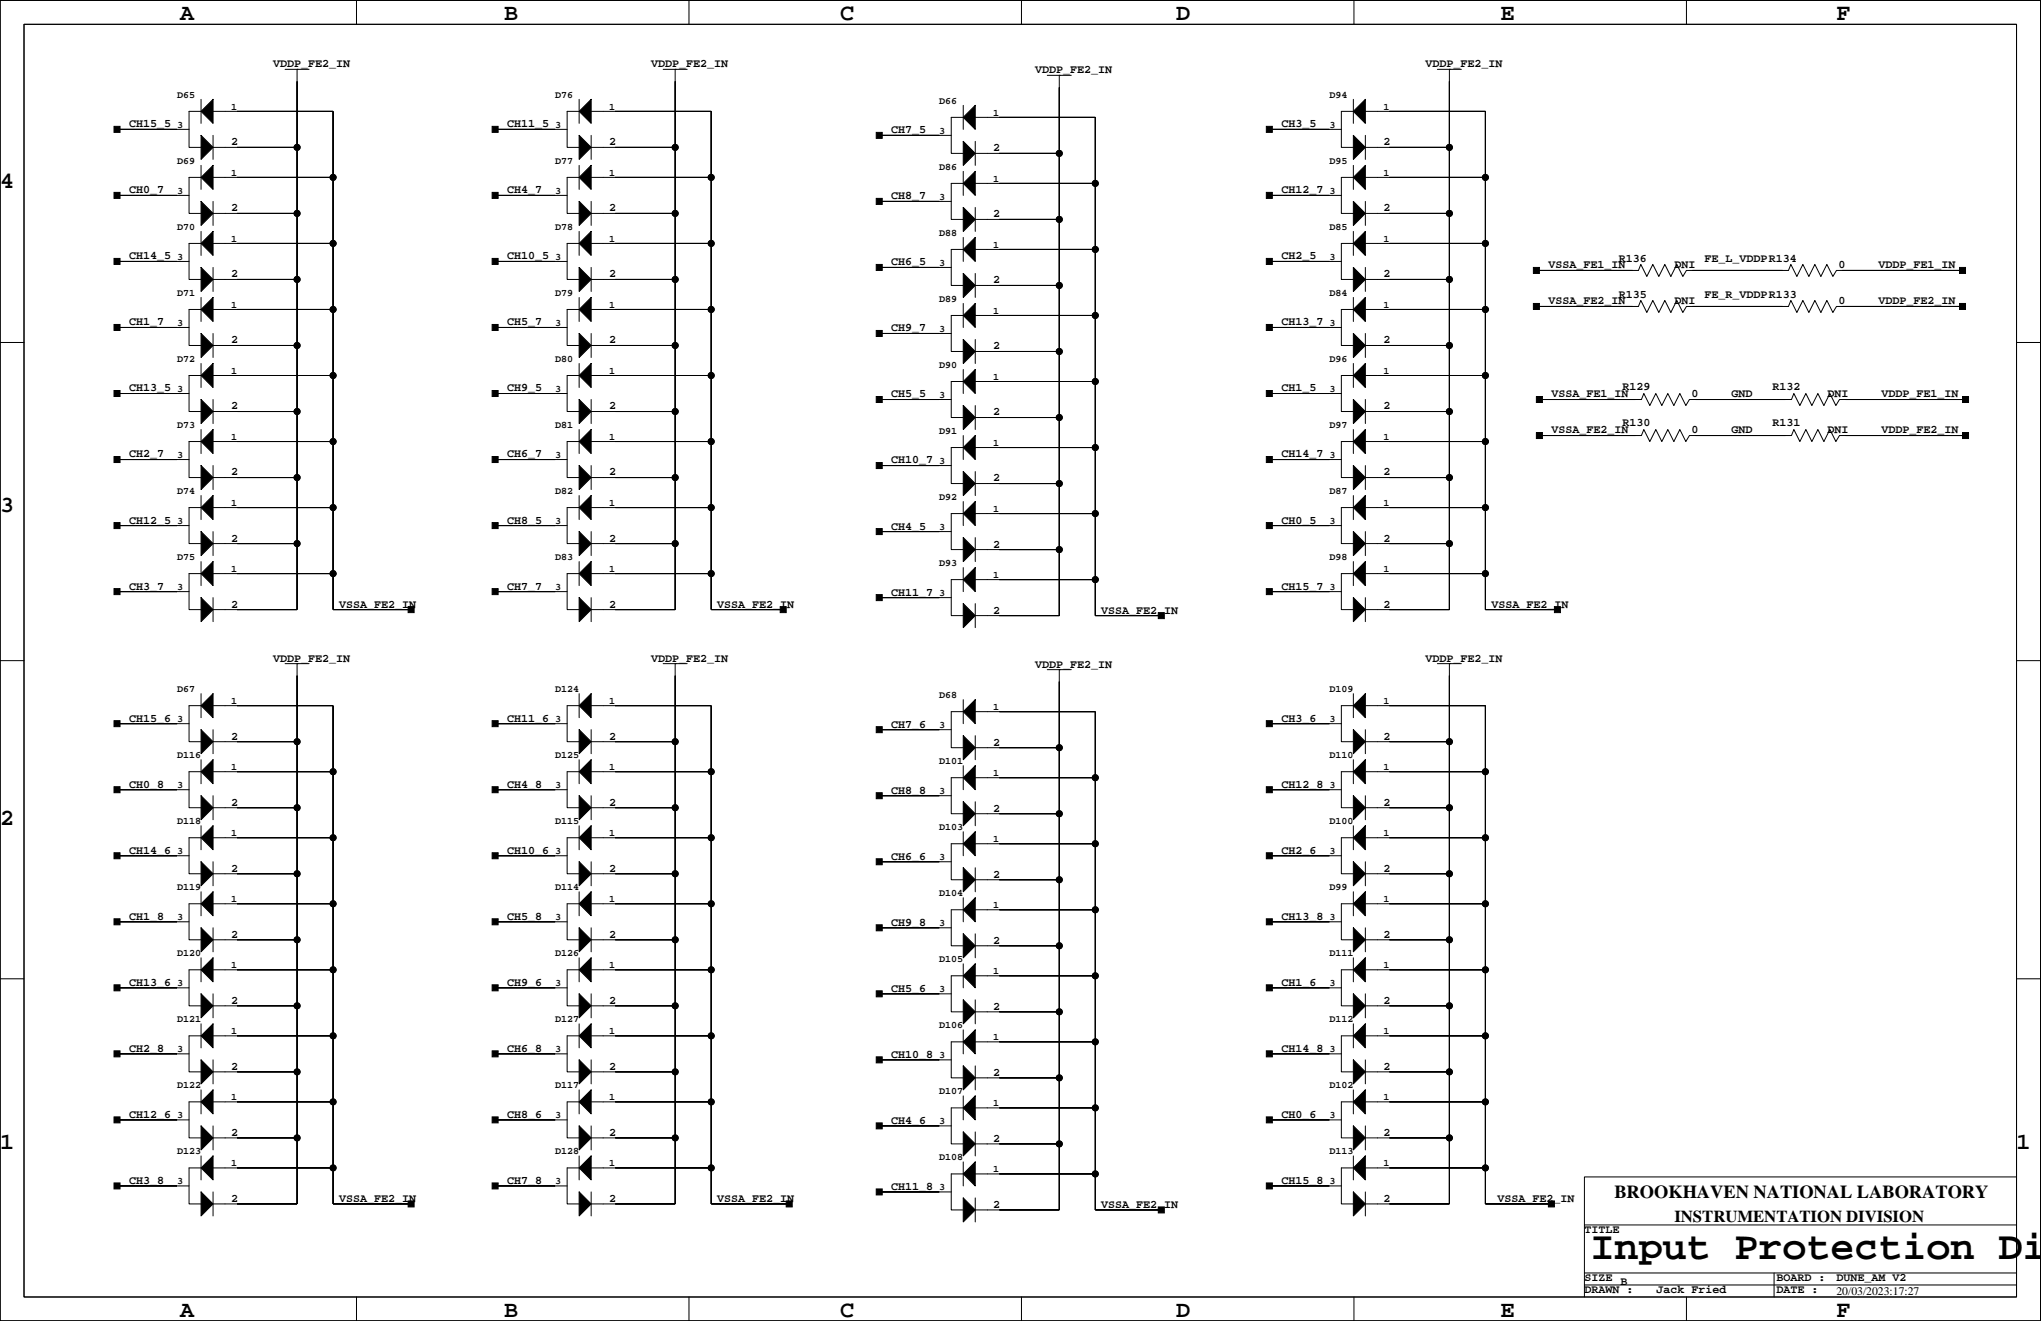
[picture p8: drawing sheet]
<svg xmlns="http://www.w3.org/2000/svg" width="432mm" height="279mm" viewBox="0 0 432 279" stroke-linecap="round" stroke-linejoin="round" font-family="sans-serif">
<defs><g id="words">
<text font-size="8.5" x="336.5" y="266.3">Input Protection Di</text>
<g font-size="4.9">
<text x="38.1" y="4.3">A</text>
<text x="106.7" y="4.3">B</text>
<text x="177.8" y="4.3">C</text>
<text x="248.9" y="4.3">D</text>
<text x="317.4" y="4.3">E</text>
<text x="388.5" y="4.3">F</text>
<text x="0" y="39.8">4</text>
<text x="0" y="108.4">3</text>
<text x="0" y="174.4">2</text>
<text x="0" y="243">1</text>
<text x="426.6" y="243">1</text>
<text x="38.1" y="278.5">A</text>
<text x="106.7" y="278.5">B</text>
<text x="177.8" y="278.5">C</text>
<text x="248.9" y="278.5">D</text>
<text x="317.4" y="278.5">E</text>
<text x="388.5" y="278.5">F</text>
</g>
<text font-size="3.9" x="341.6" y="253.3">BROOKHAVEN NATIONAL LABORATORY</text>
<text font-size="3.5" x="354.2" y="258.5">INSTRUMENTATION DIVISION</text>
<g font-size="2.5">
<text x="57.8" y="14.2">VDDP_FE2_IN</text>
<text x="137.8" y="14.2">VDDP_FE2_IN</text>
<text x="219" y="15.5">VDDP_FE2_IN</text>
<text x="301.6" y="14.2">VDDP_FE2_IN</text>
<text x="27.3" y="26.9">CH15_5</text>
<text x="107.3" y="26.9">CH11_5</text>
<text x="188.6" y="28.2">CH7_5</text>
<text x="271.1" y="26.9">CH3_5</text>
<text x="48.9" y="30.7">2</text>
<text x="128.9" y="30.7">2</text>
<text x="210.1" y="32">2</text>
<text x="292.7" y="30.7">2</text>
<text x="27.3" y="40.9">CH0_7</text>
<text x="107.3" y="40.9">CH4_7</text>
<text x="271.1" y="40.9">CH12_7</text>
<text x="48.9" y="44.7">2</text>
<text x="128.9" y="44.7">2</text>
<text x="188.6" y="42.2">CH8_7</text>
<text x="210.1" y="46">2</text>
<text x="292.7" y="44.7">2</text>
<text x="27.3" y="54.9">CH14_5</text>
<text x="48.9" y="58.7">2</text>
<text x="107.3" y="54.9">CH10_5</text>
<text x="128.9" y="58.7">2</text>
<text x="188.6" y="56.1">CH6_5</text>
<text x="210.1" y="59.9">2</text>
<text x="271.1" y="54.9">CH2_5</text>
<text x="292.7" y="58.7">2</text>
<text x="327.6" y="56.8">VSSA_FE1_IN</text>
<text x="342.5" y="55.4">R136</text>
<text x="354.2" y="56.8">DNI</text>
<text x="360.6" y="55.5">FE_L_VDDPR134</text>
<text x="389" y="56.8">0</text>
<text x="397.4" y="56.8">VDDP_FE1_IN</text>
<text x="327.6" y="64.4">VSSA_FE2_IN</text>
<text x="342.5" y="63">R135</text>
<text x="354.2" y="64.4">DNI</text>
<text x="360.6" y="63.1">FE_R_VDDPR133</text>
<text x="389" y="64.4">0</text>
<text x="397.4" y="64.4">VDDP_FE2_IN</text>
<text x="27.3" y="68.8">CH1_7</text>
<text x="107.3" y="68.8">CH5_7</text>
<text x="188.6" y="70.1">CH9_7</text>
<text x="271.1" y="68.8">CH13_7</text>
<text x="48.9" y="72.6">2</text>
<text x="128.9" y="72.6">2</text>
<text x="210.1" y="73.9">2</text>
<text x="292.7" y="72.6">2</text>
<text x="27.3" y="82.8">CH13_5</text>
<text x="107.3" y="82.8">CH9_5</text>
<text x="271.1" y="82.8">CH1_5</text>
<text x="343.2" y="82.5">R129</text>
<text x="375" y="82.5">R132</text>
<text x="48.9" y="86.6">2</text>
<text x="128.9" y="86.6">2</text>
<text x="188.6" y="84.1">CH5_5</text>
<text x="210.1" y="87.9">2</text>
<text x="292.7" y="86.6">2</text>
<text x="328.2" y="84.1">VSSA_FE1_IN</text>
<text x="357.8" y="84.1">0</text>
<text x="366.3" y="84.1">GND</text>
<text x="386.6" y="84.1">DNI</text>
<text x="398.1" y="84.1">VDDP_FE1_IN</text>
<text x="328.2" y="91.7">VSSA_FE2_IN</text>
<text x="343.2" y="90.2">R130</text>
<text x="357.8" y="91.7">0</text>
<text x="366.3" y="91.7">GND</text>
<text x="375" y="90.2">R131</text>
<text x="386.6" y="91.7">DNI</text>
<text x="398.1" y="91.7">VDDP_FE2_IN</text>
<text x="27.3" y="96.8">CH2_7</text>
<text x="48.9" y="100.6">2</text>
<text x="107.3" y="96.8">CH6_7</text>
<text x="128.9" y="100.6">2</text>
<text x="188.6" y="98">CH10_7</text>
<text x="210.1" y="101.8">2</text>
<text x="271.1" y="96.8">CH14_7</text>
<text x="292.7" y="100.6">2</text>
<text x="27.3" y="110.7">CH12_5</text>
<text x="107.3" y="110.7">CH8_5</text>
<text x="188.6" y="112">CH4_5</text>
<text x="271.1" y="110.7">CH0_5</text>
<text x="48.9" y="114.5">2</text>
<text x="128.9" y="114.5">2</text>
<text x="210.1" y="115.8">2</text>
<text x="292.7" y="114.5">2</text>
<text x="27.3" y="124.7">CH3_7</text>
<text x="107.3" y="124.7">CH7_7</text>
<text x="188.6" y="126">CH11_7</text>
<text x="271.1" y="124.7">CH15_7</text>
<text x="48.9" y="128.5">2</text>
<text x="71.7" y="128.5">VSSA_FE2_IN</text>
<text x="128.9" y="128.5">2</text>
<text x="151.7" y="128.5">VSSA_FE2_IN</text>
<text x="210.1" y="129.8">2</text>
<text x="233" y="129.8">VSSA_FE2_IN</text>
<text x="292.7" y="128.5">2</text>
<text x="315.5" y="128.5">VSSA_FE2_IN</text>
<text x="57.8" y="139.9">VDDP_FE2_IN</text>
<text x="137.8" y="139.9">VDDP_FE2_IN</text>
<text x="219" y="141.2">VDDP_FE2_IN</text>
<text x="301.6" y="139.9">VDDP_FE2_IN</text>
<text x="27.3" y="152.6">CH15_6</text>
<text x="107.3" y="152.6">CH11_6</text>
<text x="188.6" y="153.9">CH7_6</text>
<text x="271.1" y="152.6">CH3_6</text>
<text x="48.9" y="156.4">2</text>
<text x="128.9" y="156.4">2</text>
<text x="210.1" y="157.7">2</text>
<text x="292.7" y="156.4">2</text>
<text x="27.3" y="166.6">CH0_8</text>
<text x="107.3" y="166.6">CH4_8</text>
<text x="188.6" y="167.9">CH8_8</text>
<text x="271.1" y="166.6">CH12_8</text>
<text x="48.9" y="170.4">2</text>
<text x="128.9" y="170.4">2</text>
<text x="210.1" y="171.7">2</text>
<text x="292.7" y="170.4">2</text>
<text x="27.3" y="180.6">CH14_6</text>
<text x="48.9" y="184.4">2</text>
<text x="107.3" y="180.6">CH10_6</text>
<text x="128.9" y="184.4">2</text>
<text x="188.6" y="181.8">CH6_6</text>
<text x="210.1" y="185.6">2</text>
<text x="271.1" y="180.6">CH2_6</text>
<text x="292.7" y="184.4">2</text>
<text x="27.3" y="194.5">CH1_8</text>
<text x="107.3" y="194.5">CH5_8</text>
<text x="188.6" y="195.8">CH9_8</text>
<text x="271.1" y="194.5">CH13_8</text>
<text x="48.9" y="198.3">2</text>
<text x="128.9" y="198.3">2</text>
<text x="210.1" y="199.6">2</text>
<text x="292.7" y="198.3">2</text>
<text x="27.3" y="208.5">CH13_6</text>
<text x="107.3" y="208.5">CH9_6</text>
<text x="188.6" y="209.8">CH5_6</text>
<text x="271.1" y="208.5">CH1_6</text>
<text x="48.9" y="212.3">2</text>
<text x="128.9" y="212.3">2</text>
<text x="210.1" y="213.6">2</text>
<text x="292.7" y="212.3">2</text>
<text x="27.3" y="222.5">CH2_8</text>
<text x="48.9" y="226.3">2</text>
<text x="107.3" y="222.5">CH6_8</text>
<text x="128.9" y="226.3">2</text>
<text x="188.6" y="223.7">CH10_8</text>
<text x="210.1" y="227.5">2</text>
<text x="271.1" y="222.5">CH14_8</text>
<text x="292.7" y="226.3">2</text>
<text x="27.3" y="236.4">CH12_6</text>
<text x="107.3" y="236.4">CH8_6</text>
<text x="188.6" y="237.7">CH4_6</text>
<text x="271.1" y="236.4">CH0_6</text>
<text x="48.9" y="240.2">2</text>
<text x="128.9" y="240.2">2</text>
<text x="210.1" y="241.5">2</text>
<text x="292.7" y="240.2">2</text>
<text x="27.3" y="250.4">CH3_8</text>
<text x="107.3" y="250.4">CH7_8</text>
<text x="188.6" y="251.7">CH11_8</text>
<text x="271.1" y="250.4">CH15_8</text>
<text x="48.9" y="254.2">2</text>
<text x="71.7" y="254.2">VSSA_FE2_IN</text>
<text x="128.9" y="254.2">2</text>
<text x="151.7" y="254.2">VSSA_FE2_IN</text>
<text x="210.1" y="255.5">2</text>
<text x="233" y="255.5">VSSA_FE2_IN</text>
<text x="292.7" y="254.2">2</text>
<text x="316.8" y="254.2">VSSA_FE2_IN</text>
<text x="335.2" y="260.8">TITLE</text>
<text x="335.2" y="271">SIZE</text>
<text x="335.2" y="273.5">DRAWN :</text>
<text x="342.8" y="271.9">B</text>
<text x="350.4" y="273.5">Jack Fried</text>
<text x="375.8" y="273.5">DATE :</text>
<text x="375.8" y="271">BOARD :</text>
<text x="388.5" y="271">DUNE_AM V2</text>
<text x="388.5" y="273.9">20/03/2023:17:27</text>
</g>
<g font-size="2.1">
<text x="37.5" y="20.6">D65</text>
<text x="48.9" y="23.2">1</text>
<text x="117.4" y="20.6">D76</text>
<text x="128.9" y="23.2">1</text>
<text x="198.7" y="21.9">D66</text>
<text x="281.2" y="20.6">D94</text>
<text x="292.7" y="23.2">1</text>
<text x="37.5" y="27">3</text>
<text x="117.4" y="27">3</text>
<text x="198.7" y="28.3">3</text>
<text x="210.1" y="24.4">1</text>
<text x="281.2" y="27">3</text>
<text x="37.5" y="34.6">D69</text>
<text x="117.4" y="34.6">D77</text>
<text x="198.7" y="35.9">D86</text>
<text x="281.2" y="34.6">D95</text>
<text x="37.5" y="41">3</text>
<text x="48.9" y="37.1">1</text>
<text x="117.4" y="41">3</text>
<text x="128.9" y="37.1">1</text>
<text x="210.1" y="38.4">1</text>
<text x="281.2" y="41">3</text>
<text x="292.7" y="37.1">1</text>
<text x="198.7" y="42.2">3</text>
<text x="37.5" y="48.6">D70</text>
<text x="48.9" y="51.1">1</text>
<text x="117.4" y="48.6">D78</text>
<text x="128.9" y="51.1">1</text>
<text x="198.7" y="49.8">D88</text>
<text x="210.1" y="52.4">1</text>
<text x="281.2" y="48.6">D85</text>
<text x="292.7" y="51.1">1</text>
<text x="37.5" y="54.9">3</text>
<text x="117.4" y="54.9">3</text>
<text x="198.7" y="56.2">3</text>
<text x="281.2" y="54.9">3</text>
<text x="37.5" y="62.5">D71</text>
<text x="48.9" y="65.1">1</text>
<text x="117.4" y="62.5">D79</text>
<text x="128.9" y="65.1">1</text>
<text x="198.7" y="63.8">D89</text>
<text x="281.2" y="62.5">D84</text>
<text x="292.7" y="65.1">1</text>
<text x="37.5" y="68.9">3</text>
<text x="117.4" y="68.9">3</text>
<text x="198.7" y="70.2">3</text>
<text x="210.1" y="66.3">1</text>
<text x="281.2" y="68.9">3</text>
<text x="37.5" y="76.5">D72</text>
<text x="117.4" y="76.5">D80</text>
<text x="198.7" y="77.8">D90</text>
<text x="281.2" y="76.5">D96</text>
<text x="37.5" y="82.9">3</text>
<text x="48.9" y="79">1</text>
<text x="117.4" y="82.9">3</text>
<text x="128.9" y="79">1</text>
<text x="210.1" y="80.3">1</text>
<text x="281.2" y="82.9">3</text>
<text x="292.7" y="79">1</text>
<text x="198.7" y="84.1">3</text>
<text x="37.5" y="90.5">D73</text>
<text x="48.9" y="93">1</text>
<text x="117.4" y="90.5">D81</text>
<text x="128.9" y="93">1</text>
<text x="198.7" y="91.7">D91</text>
<text x="210.1" y="94.3">1</text>
<text x="281.2" y="90.5">D97</text>
<text x="292.7" y="93">1</text>
<text x="37.5" y="96.8">3</text>
<text x="117.4" y="96.8">3</text>
<text x="198.7" y="98.1">3</text>
<text x="281.2" y="96.8">3</text>
<text x="37.5" y="104.4">D74</text>
<text x="48.9" y="107">1</text>
<text x="117.4" y="104.4">D82</text>
<text x="128.9" y="107">1</text>
<text x="198.7" y="105.7">D92</text>
<text x="281.2" y="104.4">D87</text>
<text x="292.7" y="107">1</text>
<text x="37.5" y="110.8">3</text>
<text x="117.4" y="110.8">3</text>
<text x="198.7" y="112.1">3</text>
<text x="210.1" y="108.2">1</text>
<text x="281.2" y="110.8">3</text>
<text x="37.5" y="118.4">D75</text>
<text x="117.4" y="118.4">D83</text>
<text x="198.7" y="119.7">D93</text>
<text x="281.2" y="118.4">D98</text>
<text x="37.5" y="124.8">3</text>
<text x="48.9" y="120.9">1</text>
<text x="117.4" y="124.8">3</text>
<text x="128.9" y="120.9">1</text>
<text x="210.1" y="122.2">1</text>
<text x="281.2" y="124.8">3</text>
<text x="292.7" y="120.9">1</text>
<text x="198.7" y="126">3</text>
<text x="37.5" y="146.3">D67</text>
<text x="48.9" y="148.9">1</text>
<text x="117.4" y="146.3">D124</text>
<text x="128.9" y="148.9">1</text>
<text x="198.7" y="147.6">D68</text>
<text x="281.2" y="146.3">D109</text>
<text x="292.7" y="148.9">1</text>
<text x="37.5" y="152.7">3</text>
<text x="117.4" y="152.7">3</text>
<text x="198.7" y="154">3</text>
<text x="210.1" y="150.1">1</text>
<text x="281.2" y="152.7">3</text>
<text x="37.5" y="160.3">D116</text>
<text x="117.4" y="160.3">D125</text>
<text x="198.7" y="161.6">D101</text>
<text x="281.2" y="160.3">D110</text>
<text x="37.5" y="166.7">3</text>
<text x="48.9" y="162.8">1</text>
<text x="117.4" y="166.7">3</text>
<text x="128.9" y="162.8">1</text>
<text x="198.7" y="167.9">3</text>
<text x="210.1" y="164.1">1</text>
<text x="281.2" y="166.7">3</text>
<text x="292.7" y="162.8">1</text>
<text x="37.5" y="174.3">D118</text>
<text x="48.9" y="176.8">1</text>
<text x="117.4" y="174.3">D115</text>
<text x="128.9" y="176.8">1</text>
<text x="198.7" y="175.5">D103</text>
<text x="210.1" y="178.1">1</text>
<text x="281.2" y="174.3">D100</text>
<text x="292.7" y="176.8">1</text>
<text x="37.5" y="180.6">3</text>
<text x="117.4" y="180.6">3</text>
<text x="198.7" y="181.9">3</text>
<text x="281.2" y="180.6">3</text>
<text x="37.5" y="188.2">D119</text>
<text x="48.9" y="190.8">1</text>
<text x="117.4" y="188.2">D114</text>
<text x="128.9" y="190.8">1</text>
<text x="198.7" y="189.5">D104</text>
<text x="281.2" y="188.2">D99</text>
<text x="292.7" y="190.8">1</text>
<text x="37.5" y="194.6">3</text>
<text x="117.4" y="194.6">3</text>
<text x="198.7" y="195.9">3</text>
<text x="210.1" y="192">1</text>
<text x="281.2" y="194.6">3</text>
<text x="37.5" y="202.2">D120</text>
<text x="117.4" y="202.2">D126</text>
<text x="198.7" y="203.5">D105</text>
<text x="281.2" y="202.2">D111</text>
<text x="37.5" y="208.6">3</text>
<text x="48.9" y="204.7">1</text>
<text x="117.4" y="208.6">3</text>
<text x="128.9" y="204.7">1</text>
<text x="198.7" y="209.8">3</text>
<text x="210.1" y="206">1</text>
<text x="281.2" y="208.6">3</text>
<text x="292.7" y="204.7">1</text>
<text x="37.5" y="216.2">D121</text>
<text x="48.9" y="218.7">1</text>
<text x="117.4" y="216.2">D127</text>
<text x="128.9" y="218.7">1</text>
<text x="198.7" y="217.4">D106</text>
<text x="210.1" y="220">1</text>
<text x="281.2" y="216.2">D112</text>
<text x="292.7" y="218.7">1</text>
<text x="37.5" y="222.5">3</text>
<text x="117.4" y="222.5">3</text>
<text x="198.7" y="223.8">3</text>
<text x="281.2" y="222.5">3</text>
<text x="37.5" y="230.1">D122</text>
<text x="48.9" y="232.7">1</text>
<text x="117.4" y="230.1">D117</text>
<text x="128.9" y="232.7">1</text>
<text x="198.7" y="231.4">D107</text>
<text x="210.1" y="233.9">1</text>
<text x="281.2" y="230.1">D102</text>
<text x="292.7" y="232.7">1</text>
<text x="37.5" y="236.5">3</text>
<text x="117.4" y="236.5">3</text>
<text x="198.7" y="237.8">3</text>
<text x="281.2" y="236.5">3</text>
<text x="37.5" y="244.1">D123</text>
<text x="117.4" y="244.1">D128</text>
<text x="198.7" y="245.4">D108</text>
<text x="281.2" y="244.1">D113</text>
<text x="37.5" y="250.5">3</text>
<text x="48.9" y="246.6">1</text>
<text x="117.4" y="250.5">3</text>
<text x="128.9" y="246.6">1</text>
<text x="198.7" y="251.7">3</text>
<text x="210.1" y="247.9">1</text>
<text x="281.2" y="250.5">3</text>
<text x="292.7" y="246.6">1</text>
</g>
</g></defs>
<g fill="none" stroke="#000" stroke-width=".21">
<path d="M0 .1h431.7v279.3h-431.7zM5.1 5.1h421.5v269.2h-421.5zM60.3 14.7h5.1M62.9 14.7h.1M62.9 14.7v114.2h-17.8M75.4 .1v5M140.3 14.7h5.1M142.8 14.7h.1M142.8 14.7v114.2h-17.7M145.8 .1v5M216.1 .1v5M221.6 15.9h5"/>
<path d="M224.1 15.9h.1M224.1 15.9v114.3h-17.8M286.4 .1v5M304.1 14.7h5.1M306.6 14.7h.1M306.6 14.7v114.2h-17.7M356.8 .1v5M24.8 27.4h15.2M42.5 37.5h-2.5v7.6h2.5M42.5 23.6h-2.5v7.6h2.5M42.5 21v5.1M42.5 35v5.1"/>
<path d="M45.1 37.5h25.4M45.1 28.6v5.1M45.1 23.6h25.4v105.3h16.5M45.1 31.2h17.8M104.8 27.4h15.2M122.5 23.6h-2.5v7.6h2.5M122.5 37.5h-2.5v7.6h2.5M122.5 21v5.1M122.5 35v5.1M125.1 37.5h25.4M125.1 23.6h25.4v105.3h15.2M125.1 31.2h17.7"/>
<path d="M125.1 28.6v5.1M186 28.6h15.2M203.8 38.8h-2.6v7.6h2.6M203.8 24.8h-2.6v7.6h2.6M203.8 22.3v5.1M203.8 36.3v5M206.3 38.8h25.4M206.3 29.9v5.1M206.3 24.8h25.4v105.4h14M206.3 32.4h17.8M268.5 27.4h15.3M286.3 23.6h-2.5v7.6h2.5"/>
<path d="M286.3 37.5h-2.5v7.6h2.5M286.3 21v5.1M286.3 35v5.1M288.9 37.5h25.4M288.9 23.6h25.4v105.3h15.2M288.9 31.2h17.7M288.9 28.6v5.1M24.8 41.3h15.2M24.8 55.3h15.2M42.5 51.5h-2.5v7.6h2.5M42.5 48.9v5.1M45.1 45.1h17.8"/>
<path d="M45.1 42.6v5.1M45.1 56.6v5M45.1 51.5h25.4M45.1 59.1h17.8M104.8 41.3h15.2M104.8 55.3h15.2M122.5 51.5h-2.5v7.6h2.5M122.5 48.9v5.1M125.1 45.1h17.7M125.1 51.5h25.4M125.1 59.1h17.7M125.1 42.6v5.1"/>
<path d="M125.1 56.6v5M186 42.6h15.2M186 56.6h15.2M203.8 52.8h-2.6v7.6h2.6M203.8 50.2v5.1M206.3 46.4h17.8M206.3 43.9v5M206.3 57.8v5.1M206.3 52.8h25.4M268.5 41.3h15.3M268.5 55.3h15.3M286.3 51.5h-2.5v7.6h2.5"/>
<path d="M286.3 48.9v5.1M288.9 45.1h17.7M288.9 51.5h25.4M288.9 59.1h17.7M288.9 42.6v5.1M288.9 56.6v5M325 57.2h21.6l.5-1.3 1.3 2.6 1.3-2.6 1.2 2.6 1.3-2.6 1.3 2.6 1.3-2.6 1.2 2.6 .8-1.3h21.6l.5-1.3 1.3 2.6 1.2-2.6 1.3 2.6 1.3-2.6 1.2 2.6 1.3-2.6 1.3 2.6 .7-1.3h26.7M0 72.4h5.1M24.8 69.3h15.2M42.5 65.5h-2.5v7.6h2.5M42.5 79.4h-2.5v7.6h2.5M42.5 62.9v5.1"/>
<path d="M42.5 76.9v5.1M45.1 70.5v5.1M45.1 65.5h25.4M45.1 73.1h17.8M45.1 79.4h25.4M104.8 69.3h15.2M122.5 65.5h-2.5v7.6h2.5M122.5 79.4h-2.5v7.6h2.5M122.5 62.9v5.1M122.5 76.9v5.1M125.1 65.5h25.4M125.1 73.1h17.7"/>
<path d="M125.1 79.4h25.4M125.1 70.5v5.1M186 70.5h15.2M203.8 66.7h-2.6v7.6h2.6M203.8 64.2v5.1M203.8 78.2v5M206.3 71.8v5.1M206.3 60.4h17.8M206.3 66.7h25.4M206.3 74.3h17.8M268.5 69.3h15.3M286.3 65.5h-2.5v7.6h2.5"/>
<path d="M286.3 79.4h-2.5v7.6h2.5M286.3 62.9v5.1M286.3 76.9v5.1M288.9 65.5h25.4M288.9 73.1h17.7M288.9 79.4h25.4M288.9 70.5v5.1M325 64.8h21.6l.5-1.3 1.3 2.6 1.3-2.6 1.2 2.6 1.3-2.6 1.3 2.6 1.3-2.6 1.2 2.6 .8-1.3h21.6l.5-1.3 1.3 2.6 1.2-2.6 1.3 2.6 1.3-2.6 1.2 2.6 1.3-2.6 1.3 2.6 .7-1.3h26.7M426.6 72.4h5.1M24.8 83.2h15.2M24.8 97.2h15.2M42.5 93.4h-2.5v7.6h2.5"/>
<path d="M42.5 90.8v5.1M45.1 84.5v5.1M45.1 98.5v5M45.1 87h17.8M45.1 93.4h25.4M104.8 83.2h15.2M104.8 97.2h15.2M122.5 93.4h-2.5v7.6h2.5M122.5 90.8v5.1M125.1 87h17.7M125.1 93.4h25.4M125.1 84.5v5.1"/>
<path d="M125.1 98.5v5M186 84.5h15.2M186 98.5h15.2M203.8 80.7h-2.6v7.6h2.6M203.8 94.7h-2.6v7.6h2.6M203.8 92.1v5.1M206.3 85.8v5M206.3 99.7v5.1M206.3 80.7h25.4M206.3 88.3h17.8M206.3 94.7h25.4M268.5 83.2h15.3"/>
<path d="M268.5 97.2h15.3M286.3 93.4h-2.5v7.6h2.5M286.3 90.8v5.1M288.9 87h17.7M288.9 93.4h25.4M288.9 84.5v5.1M288.9 98.5v5M325.7 84.5h21.6l.5-1.3 1.2 2.6 1.3-2.6 1.3 2.6 1.3-2.6 1.2 2.6 1.3-2.6 1.3 2.6 .7-1.3h21.6l.5-1.3 1.3 2.6 1.3-2.6 1.2 2.6 1.3-2.6 1.3 2.6 1.2-2.6 1.3 2.6 .8-1.3h26.6M325.7 92.1h21.6l.5-1.3 1.2 2.6 1.3-2.6 1.3 2.6 1.3-2.6 1.2 2.6 1.3-2.6 1.3 2.6 .7-1.3h21.6l.5-1.3 1.3 2.6 1.3-2.6 1.2 2.6 1.3-2.6 1.3 2.6 1.2-2.6 1.3 2.6 .8-1.3h26.6M24.8 111.2h15.2M42.5 107.4h-2.5v7.6h2.5M42.5 104.8v5.1"/>
<path d="M42.5 118.8v5.1M45.1 112.4v5.1M45.1 101h17.8M45.1 107.4h25.4M45.1 115h17.8M104.8 111.2h15.2M122.5 107.4h-2.5v7.6h2.5M122.5 104.8v5.1M122.5 118.8v5.1M125.1 101h17.7M125.1 107.4h25.4M125.1 115h17.7"/>
<path d="M125.1 112.4v5.1M186 112.4h15.2M203.8 108.6h-2.6v7.6h2.6M203.8 106.1v5.1M206.3 113.7v5.1M206.3 102.3h17.8M206.3 108.6h25.4M206.3 116.2h17.8M268.5 111.2h15.3M286.3 107.4h-2.5v7.6h2.5M286.3 104.8v5.1M286.3 118.8v5.1"/>
<path d="M288.9 101h17.7M288.9 107.4h25.4M288.9 115h17.7M288.9 112.4v5.1M0 139.7h5.1M24.8 125.1h15.2M42.5 121.3h-2.5v7.6h2.5M45.1 126.4v5.1M45.1 121.3h25.4M104.8 125.1h15.2M122.5 121.3h-2.5v7.6h2.5M125.1 121.3h25.4"/>
<path d="M125.1 126.4v5.1M186 126.4h15.2M203.8 122.6h-2.6v7.6h2.6M203.8 120.1v5M206.3 127.7v5M206.3 122.6h25.4M268.5 125.1h15.3M286.3 121.3h-2.5v7.6h2.5M288.9 121.3h25.4M288.9 126.4v5.1M426.6 139.7h5.1M24.8 153.1h15.2"/>
<path d="M42.5 149.3h-2.5v7.6h2.5M42.5 146.7v5.1M45.1 154.3v5.1M45.1 149.3h25.4v105.3h16.5M45.1 156.9h17.8M60.3 140.4h5.1M62.9 140.4h.1M62.9 140.4v114.2h-17.8M104.8 153.1h15.2M122.5 149.3h-2.5v7.6h2.5M122.5 146.7v5.1M125.1 154.3v5.1"/>
<path d="M125.1 149.3h25.4v105.3h16.5M125.1 156.9h17.7M140.3 140.4h5.1M142.8 140.4h.1M142.8 140.4v114.2h-17.7M186 154.3h15.2M203.8 150.5h-2.6v7.6h2.6M203.8 148v5.1M206.3 155.6v5.1M206.3 150.5h25.4v105.4h14M206.3 158.1h17.8M221.6 141.6h5"/>
<path d="M224.1 141.6h.1M224.1 141.6v114.3h-17.8M268.5 153.1h15.3M286.3 149.3h-2.5v7.6h2.5M286.3 146.7v5.1M288.9 154.3v5.1M288.9 149.3h25.4v105.3h13.9M288.9 156.9h17.7M304.1 140.4h5.1M306.6 140.4h.1M306.6 140.4v114.2h-17.7M24.8 167h15.2"/>
<path d="M42.5 163.2h-2.5v7.6h2.5M42.5 177.2h-2.5v7.6h2.5M42.5 160.7v5.1M42.5 174.6v5.1M45.1 168.3v5.1M45.1 177.2h25.4M45.1 163.2h25.4M45.1 170.8h17.8M104.8 167h15.2M122.5 177.2h-2.5v7.6h2.5M122.5 163.2h-2.5v7.6h2.5M122.5 160.7v5.1"/>
<path d="M122.5 174.6v5.1M125.1 168.3v5.1M125.1 177.2h25.4M125.1 163.2h25.4M125.1 170.8h17.7M186 168.3h15.2M203.8 164.5h-2.6v7.6h2.6M203.8 178.5h-2.6v7.6h2.6M203.8 162v5M203.8 175.9v5.1M206.3 169.6v5M206.3 164.5h25.4"/>
<path d="M206.3 172.1h17.8M206.3 178.5h25.4M268.5 167h15.3M286.3 177.2h-2.5v7.6h2.5M286.3 163.2h-2.5v7.6h2.5M286.3 160.7v5.1M286.3 174.6v5.1M288.9 168.3v5.1M288.9 177.2h25.4M288.9 163.2h25.4M288.9 170.8h17.7M24.8 195h15.2"/>
<path d="M24.8 181h15.2M42.5 191.2h-2.5v7.6h2.5M42.5 188.6v5.1M45.1 182.3v5M45.1 196.2v5.1M45.1 191.2h25.4M45.1 198.8h17.8M45.1 184.8h17.8M104.8 195h15.2M104.8 181h15.2M122.5 191.2h-2.5v7.6h2.5M122.5 188.6v5.1"/>
<path d="M125.1 182.3v5M125.1 196.2v5.1M125.1 191.2h25.4M125.1 198.8h17.7M125.1 184.8h17.7M186 182.3h15.2M186 196.2h15.2M203.8 192.4h-2.6v7.6h2.6M203.8 189.9v5.1M206.3 183.5v5.1M206.3 197.5v5.1M206.3 186.1h17.8"/>
<path d="M206.3 192.4h25.4M268.5 195h15.3M268.5 181h15.3M286.3 191.2h-2.5v7.6h2.5M286.3 188.6v5.1M288.9 182.3v5M288.9 196.2v5.1M288.9 191.2h25.4M288.9 198.8h17.7M288.9 184.8h17.7M0 207h5.1M24.8 208.9h15.2"/>
<path d="M42.5 205.1h-2.5v7.6h2.5M42.5 219.1h-2.5v7.6h2.5M42.5 202.6v5.1M42.5 216.5v5.1M45.1 210.2v5.1M45.1 205.1h25.4M45.1 212.7h17.8M45.1 219.1h25.4M104.8 208.9h15.2M122.5 205.1h-2.5v7.6h2.5M122.5 219.1h-2.5v7.6h2.5M122.5 202.6v5.1"/>
<path d="M122.5 216.5v5.1M125.1 210.2v5.1M125.1 205.1h25.4M125.1 212.7h17.7M125.1 219.1h25.4M186 210.2h15.2M203.8 206.4h-2.6v7.6h2.6M203.8 203.9v5M203.8 217.8v5.1M206.3 211.5v5M206.3 200h17.8M206.3 206.4h25.4"/>
<path d="M206.3 214h17.8M268.5 208.9h15.3M286.3 205.1h-2.5v7.6h2.5M286.3 219.1h-2.5v7.6h2.5M286.3 202.6v5.1M286.3 216.5v5.1M288.9 210.2v5.1M288.9 205.1h25.4M288.9 212.7h17.7M288.9 219.1h25.4M426.6 207h5.1M24.8 236.9h15.2"/>
<path d="M24.8 222.9h15.2M42.5 233.1h-2.5v7.6h2.5M42.5 230.5v5.1M45.1 224.2v5M45.1 238.1v5.1M45.1 233.1h25.4M45.1 226.7h17.8M104.8 236.9h15.2M104.8 222.9h15.2M122.5 233.1h-2.5v7.6h2.5M122.5 230.5v5.1M125.1 224.2v5"/>
<path d="M125.1 238.1v5.1M125.1 233.1h25.4M125.1 226.7h17.7M186 224.2h15.2M186 238.1h15.2M203.8 220.4h-2.6v7.6h2.6M203.8 234.3h-2.6v7.6h2.6M203.8 231.8v5.1M206.3 225.4v5.1M206.3 239.4v5.1M206.3 220.4h25.4M206.3 228h17.8"/>
<path d="M206.3 234.3h25.4M268.5 236.9h15.3M268.5 222.9h15.3M286.3 233.1h-2.5v7.6h2.5M286.3 230.5v5.1M288.9 224.2v5M288.9 238.1v5.1M288.9 233.1h25.4M288.9 226.7h17.7M24.8 250.8h15.2M42.5 247h-2.5v7.6h2.5M42.5 244.5v5.1"/>
<path d="M45.1 252.1v5.1M45.1 240.7h17.8M45.1 247h25.4M104.8 250.8h15.2M122.5 247h-2.5v7.6h2.5M122.5 244.5v5.1M125.1 252.1v5.1M125.1 240.7h17.7M125.1 247h25.4M186 252.1h15.2M203.8 248.3h-2.6v7.6h2.6M203.8 245.8v5"/>
<path d="M206.3 253.4v5M206.3 241.9h17.8M206.3 248.3h25.4M268.5 250.8h15.3M286.3 247h-2.5v7.6h2.5M286.3 244.5v5.1M288.9 252.1v5.1M288.9 240.7h17.7M288.9 247h25.4M335.2 259.1h91.4M426.6 248.9h-91.4v25.4M75.4 274.3v5.1"/>
<path d="M145.8 274.3v5.1M216.1 274.3v5.1M286.4 274.3v5.1M335.2 269.2h91.4M335.2 271.8h91.4M356.8 274.3v5.1M375.3 269.2v5.1"/>
<circle cx="62.9" cy="31.2" r=".63"/>
<circle cx="70.5" cy="37.5" r=".63"/>
<circle cx="142.8" cy="31.2" r=".63"/>
<circle cx="150.5" cy="37.5" r=".63"/>
<circle cx="224.1" cy="32.4" r=".63"/>
<circle cx="231.7" cy="38.8" r=".63"/>
<circle cx="306.6" cy="31.2" r=".63"/>
<circle cx="314.3" cy="37.5" r=".63"/>
<circle cx="62.9" cy="45.1" r=".63"/>
<circle cx="62.9" cy="59.1" r=".63"/>
<circle cx="70.5" cy="51.5" r=".63"/>
<circle cx="142.8" cy="59.1" r=".63"/>
<circle cx="142.8" cy="45.1" r=".63"/>
<circle cx="150.5" cy="51.5" r=".63"/>
<circle cx="224.1" cy="46.4" r=".63"/>
<circle cx="231.7" cy="52.8" r=".63"/>
<circle cx="306.6" cy="45.1" r=".63"/>
<circle cx="306.6" cy="59.1" r=".63"/>
<circle cx="314.3" cy="51.5" r=".63"/>
<circle cx="62.9" cy="73.1" r=".63"/>
<circle cx="70.5" cy="79.4" r=".63"/>
<circle cx="70.5" cy="65.5" r=".63"/>
<circle cx="142.8" cy="73.1" r=".63"/>
<circle cx="150.5" cy="79.4" r=".63"/>
<circle cx="150.5" cy="65.5" r=".63"/>
<circle cx="224.1" cy="60.4" r=".63"/>
<circle cx="224.1" cy="74.3" r=".63"/>
<circle cx="231.7" cy="66.7" r=".63"/>
<circle cx="306.6" cy="73.1" r=".63"/>
<circle cx="314.3" cy="65.5" r=".63"/>
<circle cx="314.3" cy="79.4" r=".63"/>
<circle cx="62.9" cy="87" r=".63"/>
<circle cx="70.5" cy="93.4" r=".63"/>
<circle cx="142.8" cy="87" r=".63"/>
<circle cx="150.5" cy="93.4" r=".63"/>
<circle cx="224.1" cy="88.3" r=".63"/>
<circle cx="231.7" cy="80.7" r=".63"/>
<circle cx="231.7" cy="94.7" r=".63"/>
<circle cx="306.6" cy="87" r=".63"/>
<circle cx="314.3" cy="93.4" r=".63"/>
<circle cx="62.9" cy="101" r=".63"/>
<circle cx="62.9" cy="115" r=".63"/>
<circle cx="70.5" cy="107.4" r=".63"/>
<circle cx="142.8" cy="101" r=".63"/>
<circle cx="142.8" cy="115" r=".63"/>
<circle cx="150.5" cy="107.4" r=".63"/>
<circle cx="224.1" cy="116.2" r=".63"/>
<circle cx="224.1" cy="102.3" r=".63"/>
<circle cx="231.7" cy="108.6" r=".63"/>
<circle cx="306.6" cy="101" r=".63"/>
<circle cx="306.6" cy="115" r=".63"/>
<circle cx="314.3" cy="107.4" r=".63"/>
<circle cx="70.5" cy="121.3" r=".63"/>
<circle cx="150.5" cy="121.3" r=".63"/>
<circle cx="231.7" cy="122.6" r=".63"/>
<circle cx="314.3" cy="121.3" r=".63"/>
<circle cx="62.9" cy="156.9" r=".63"/>
<circle cx="142.8" cy="156.9" r=".63"/>
<circle cx="224.1" cy="158.1" r=".63"/>
<circle cx="306.6" cy="156.9" r=".63"/>
<circle cx="62.9" cy="170.8" r=".63"/>
<circle cx="70.5" cy="177.2" r=".63"/>
<circle cx="70.5" cy="163.2" r=".63"/>
<circle cx="142.8" cy="170.8" r=".63"/>
<circle cx="150.5" cy="177.2" r=".63"/>
<circle cx="150.5" cy="163.2" r=".63"/>
<circle cx="224.1" cy="172.1" r=".63"/>
<circle cx="231.7" cy="178.5" r=".63"/>
<circle cx="231.7" cy="164.5" r=".63"/>
<circle cx="306.6" cy="170.8" r=".63"/>
<circle cx="314.3" cy="163.2" r=".63"/>
<circle cx="314.3" cy="177.2" r=".63"/>
<circle cx="62.9" cy="198.8" r=".63"/>
<circle cx="62.9" cy="184.8" r=".63"/>
<circle cx="70.5" cy="191.2" r=".63"/>
<circle cx="142.8" cy="198.8" r=".63"/>
<circle cx="142.8" cy="184.8" r=".63"/>
<circle cx="150.5" cy="191.2" r=".63"/>
<circle cx="224.1" cy="186.1" r=".63"/>
<circle cx="231.7" cy="192.4" r=".63"/>
<circle cx="306.6" cy="198.8" r=".63"/>
<circle cx="306.6" cy="184.8" r=".63"/>
<circle cx="314.3" cy="191.2" r=".63"/>
<circle cx="62.9" cy="212.7" r=".63"/>
<circle cx="70.5" cy="205.1" r=".63"/>
<circle cx="70.5" cy="219.1" r=".63"/>
<circle cx="142.8" cy="212.7" r=".63"/>
<circle cx="150.5" cy="219.1" r=".63"/>
<circle cx="150.5" cy="205.1" r=".63"/>
<circle cx="224.1" cy="200" r=".63"/>
<circle cx="224.1" cy="214" r=".63"/>
<circle cx="231.7" cy="206.4" r=".63"/>
<circle cx="306.6" cy="212.7" r=".63"/>
<circle cx="314.3" cy="219.1" r=".63"/>
<circle cx="314.3" cy="205.1" r=".63"/>
<circle cx="62.9" cy="226.7" r=".63"/>
<circle cx="70.5" cy="233.1" r=".63"/>
<circle cx="142.8" cy="226.7" r=".63"/>
<circle cx="150.5" cy="233.1" r=".63"/>
<circle cx="224.1" cy="228" r=".63"/>
<circle cx="231.7" cy="234.3" r=".63"/>
<circle cx="231.7" cy="220.4" r=".63"/>
<circle cx="306.6" cy="226.7" r=".63"/>
<circle cx="314.3" cy="233.1" r=".63"/>
<circle cx="62.9" cy="240.7" r=".63"/>
<circle cx="70.5" cy="247" r=".63"/>
<circle cx="142.8" cy="240.7" r=".63"/>
<circle cx="150.5" cy="247" r=".63"/>
<circle cx="224.1" cy="241.9" r=".63"/>
<circle cx="231.7" cy="248.3" r=".63"/>
<circle cx="306.6" cy="240.7" r=".63"/>
<circle cx="314.3" cy="247" r=".63"/>
</g>
<g fill="#000" stroke="#000" stroke-width=".21">
<path d="M62.9 17.2v14z" fill-rule="evenodd"/>
<path d="M142.8 17.2v14z" fill-rule="evenodd"/>
<path d="M224.1 18.5v13.9z" fill-rule="evenodd"/>
<path d="M306.6 17.2v14z" fill-rule="evenodd"/>
<path d="M24.1 26.7h1.3v1.3h-1.3z" fill-rule="evenodd"/>
<path d="M24.8 27.4h12.7z" fill-rule="evenodd"/>
<path d="M42.5 28.6l2.6 2.6-2.6 2.5z" fill-rule="evenodd"/>
<path d="M42.5 37.5l2.6-2.5v5.1z" fill-rule="evenodd"/>
<path d="M42.5 23.6l2.6-2.6v5.1z" fill-rule="evenodd"/>
<path d="M62.9 31.2v13.9z" fill-rule="evenodd"/>
<path d="M50.2 31.2h12.7z" fill-rule="evenodd"/>
<path d="M70.5 23.6v13.9z" fill-rule="evenodd"/>
<path d="M70.5 37.5v14z" fill-rule="evenodd"/>
<path d="M50.2 23.6h20.3z" fill-rule="evenodd"/>
<path d="M50.2 37.5h20.3z" fill-rule="evenodd"/>
<path d="M104.1 26.7h1.3v1.3h-1.3z" fill-rule="evenodd"/>
<path d="M104.8 27.4h12.6z" fill-rule="evenodd"/>
<path d="M122.5 28.6l2.6 2.6-2.6 2.5z" fill-rule="evenodd"/>
<path d="M125.1 21v5.1l-2.6-2.5z" fill-rule="evenodd"/>
<path d="M125.1 35v5.1l-2.6-2.6z" fill-rule="evenodd"/>
<path d="M130.1 31.2h12.7z" fill-rule="evenodd"/>
<path d="M142.8 31.2v13.9z" fill-rule="evenodd"/>
<path d="M130.1 37.5h20.4z" fill-rule="evenodd"/>
<path d="M150.5 23.6v13.9z" fill-rule="evenodd"/>
<path d="M150.5 37.5v14z" fill-rule="evenodd"/>
<path d="M130.1 23.6h20.4z" fill-rule="evenodd"/>
<path d="M185.4 28h1.2v1.3h-1.2z" fill-rule="evenodd"/>
<path d="M186 28.6h12.7z" fill-rule="evenodd"/>
<path d="M203.8 29.9l2.5 2.5-2.5 2.6z" fill-rule="evenodd"/>
<path d="M203.8 38.8l2.5-2.5v5z" fill-rule="evenodd"/>
<path d="M203.8 24.8l2.5-2.5v5.1z" fill-rule="evenodd"/>
<path d="M224.1 32.4v14z" fill-rule="evenodd"/>
<path d="M211.4 32.4h12.7z" fill-rule="evenodd"/>
<path d="M211.4 24.8h20.3z" fill-rule="evenodd"/>
<path d="M231.7 38.8v14z" fill-rule="evenodd"/>
<path d="M211.4 38.8h20.3z" fill-rule="evenodd"/>
<path d="M231.7 24.8v14z" fill-rule="evenodd"/>
<path d="M267.9 26.7h1.3v1.3h-1.3z" fill-rule="evenodd"/>
<path d="M268.5 27.4h12.7z" fill-rule="evenodd"/>
<path d="M286.3 28.6l2.6 2.6-2.6 2.5z" fill-rule="evenodd"/>
<path d="M288.9 21v5.1l-2.6-2.5z" fill-rule="evenodd"/>
<path d="M288.9 35v5.1l-2.6-2.6z" fill-rule="evenodd"/>
<path d="M293.9 31.2h12.7z" fill-rule="evenodd"/>
<path d="M306.6 31.2v13.9z" fill-rule="evenodd"/>
<path d="M314.3 23.6v13.9z" fill-rule="evenodd"/>
<path d="M314.3 37.5v14z" fill-rule="evenodd"/>
<path d="M293.9 37.5h20.4z" fill-rule="evenodd"/>
<path d="M293.9 23.6h20.4z" fill-rule="evenodd"/>
<path d="M24.1 54.7h1.3v1.2h-1.3z" fill-rule="evenodd"/>
<path d="M24.1 40.7h1.3v1.3h-1.3z" fill-rule="evenodd"/>
<path d="M24.8 55.3h12.7z" fill-rule="evenodd"/>
<path d="M24.8 41.3h12.7z" fill-rule="evenodd"/>
<path d="M42.5 42.6l2.6 2.5-2.6 2.6z" fill-rule="evenodd"/>
<path d="M42.5 56.6l2.6 2.5-2.6 2.5z" fill-rule="evenodd"/>
<path d="M42.5 51.5l2.6-2.6v5.1z" fill-rule="evenodd"/>
<path d="M50.2 45.1h12.7z" fill-rule="evenodd"/>
<path d="M50.2 59.1h12.7z" fill-rule="evenodd"/>
<path d="M62.9 59.1v14z" fill-rule="evenodd"/>
<path d="M62.9 45.1v14z" fill-rule="evenodd"/>
<path d="M70.5 51.5v14z" fill-rule="evenodd"/>
<path d="M50.2 51.5h20.3z" fill-rule="evenodd"/>
<path d="M104.1 54.7h1.3v1.2h-1.3z" fill-rule="evenodd"/>
<path d="M104.1 40.7h1.3v1.3h-1.3z" fill-rule="evenodd"/>
<path d="M104.8 55.3h12.6z" fill-rule="evenodd"/>
<path d="M104.8 41.3h12.6z" fill-rule="evenodd"/>
<path d="M122.5 42.6l2.6 2.5-2.6 2.6z" fill-rule="evenodd"/>
<path d="M122.5 56.6l2.6 2.5-2.6 2.5z" fill-rule="evenodd"/>
<path d="M125.1 48.9v5.1l-2.6-2.5z" fill-rule="evenodd"/>
<path d="M130.1 59.1h12.7z" fill-rule="evenodd"/>
<path d="M142.8 45.1v14z" fill-rule="evenodd"/>
<path d="M142.8 59.1v14z" fill-rule="evenodd"/>
<path d="M130.1 45.1h12.7z" fill-rule="evenodd"/>
<path d="M130.1 51.5h20.4z" fill-rule="evenodd"/>
<path d="M150.5 51.5v14z" fill-rule="evenodd"/>
<path d="M185.4 55.9h1.2v1.3h-1.2z" fill-rule="evenodd"/>
<path d="M185.4 42h1.2v1.2h-1.2z" fill-rule="evenodd"/>
<path d="M186 56.6h12.7z" fill-rule="evenodd"/>
<path d="M186 42.6h12.7z" fill-rule="evenodd"/>
<path d="M203.8 43.9l2.5 2.5-2.5 2.5z" fill-rule="evenodd"/>
<path d="M203.8 57.8l2.5 2.6-2.5 2.5z" fill-rule="evenodd"/>
<path d="M203.8 52.8l2.5-2.6v5.1z" fill-rule="evenodd"/>
<path d="M211.4 46.4h12.7z" fill-rule="evenodd"/>
<path d="M224.1 46.4v14z" fill-rule="evenodd"/>
<path d="M211.4 52.8h20.3z" fill-rule="evenodd"/>
<path d="M231.7 52.8v13.9z" fill-rule="evenodd"/>
<path d="M267.9 54.7h1.3v1.2h-1.3z" fill-rule="evenodd"/>
<path d="M267.9 40.7h1.3v1.3h-1.3z" fill-rule="evenodd"/>
<path d="M268.5 55.3h12.7z" fill-rule="evenodd"/>
<path d="M268.5 41.3h12.7z" fill-rule="evenodd"/>
<path d="M286.3 56.6l2.6 2.5-2.6 2.5z" fill-rule="evenodd"/>
<path d="M286.3 42.6l2.6 2.5-2.6 2.6z" fill-rule="evenodd"/>
<path d="M288.9 48.9v5.1l-2.6-2.5z" fill-rule="evenodd"/>
<path d="M293.9 59.1h12.7z" fill-rule="evenodd"/>
<path d="M293.9 45.1h12.7z" fill-rule="evenodd"/>
<path d="M306.6 45.1v14z" fill-rule="evenodd"/>
<path d="M306.6 59.1v14z" fill-rule="evenodd"/>
<path d="M293.9 51.5h20.4z" fill-rule="evenodd"/>
<path d="M314.3 51.5v14z" fill-rule="evenodd"/>
<path d="M324.4 56.6h1.3v1.2h-1.3z" fill-rule="evenodd"/>
<path d="M325 57.2h20.4z" fill-rule="evenodd"/>
<path d="M358.1 57.2h19z" fill-rule="evenodd"/>
<path d="M414.6 56.6h1.2v1.2h-1.2z" fill-rule="evenodd"/>
<path d="M389.8 57.2h25.4z" fill-rule="evenodd"/>
<path d="M24.1 68.6h1.3v1.3h-1.3z" fill-rule="evenodd"/>
<path d="M24.8 69.3h12.7z" fill-rule="evenodd"/>
<path d="M42.5 70.5l2.6 2.6-2.6 2.5z" fill-rule="evenodd"/>
<path d="M42.5 65.5l2.6-2.6v5.1z" fill-rule="evenodd"/>
<path d="M42.5 79.4l2.6-2.5v5.1z" fill-rule="evenodd"/>
<path d="M50.2 73.1h12.7z" fill-rule="evenodd"/>
<path d="M62.9 73.1v13.9z" fill-rule="evenodd"/>
<path d="M50.2 65.5h20.3z" fill-rule="evenodd"/>
<path d="M50.2 79.4h20.3z" fill-rule="evenodd"/>
<path d="M70.5 65.5v13.9z" fill-rule="evenodd"/>
<path d="M70.5 79.4v14z" fill-rule="evenodd"/>
<path d="M104.1 68.6h1.3v1.3h-1.3z" fill-rule="evenodd"/>
<path d="M104.8 69.3h12.6z" fill-rule="evenodd"/>
<path d="M122.5 70.5l2.6 2.6-2.6 2.5z" fill-rule="evenodd"/>
<path d="M125.1 62.9v5.1l-2.6-2.5z" fill-rule="evenodd"/>
<path d="M125.1 76.9v5.1l-2.6-2.6z" fill-rule="evenodd"/>
<path d="M130.1 73.1h12.7z" fill-rule="evenodd"/>
<path d="M142.8 73.1v13.9z" fill-rule="evenodd"/>
<path d="M130.1 79.4h20.4z" fill-rule="evenodd"/>
<path d="M130.1 65.5h20.4z" fill-rule="evenodd"/>
<path d="M150.5 65.5v13.9z" fill-rule="evenodd"/>
<path d="M150.5 79.4v14z" fill-rule="evenodd"/>
<path d="M185.4 69.9h1.2v1.3h-1.2z" fill-rule="evenodd"/>
<path d="M186 70.5h12.7z" fill-rule="evenodd"/>
<path d="M203.8 71.8l2.5 2.5-2.5 2.6z" fill-rule="evenodd"/>
<path d="M203.8 66.7l2.5-2.5v5.1z" fill-rule="evenodd"/>
<path d="M203.8 80.7l2.5-2.5v5z" fill-rule="evenodd"/>
<path d="M211.4 74.3h12.7z" fill-rule="evenodd"/>
<path d="M211.4 60.4h12.7z" fill-rule="evenodd"/>
<path d="M224.1 74.3v14z" fill-rule="evenodd"/>
<path d="M224.1 60.4v13.9z" fill-rule="evenodd"/>
<path d="M211.4 66.7h20.3z" fill-rule="evenodd"/>
<path d="M231.7 66.7v14z" fill-rule="evenodd"/>
<path d="M267.9 68.6h1.3v1.3h-1.3z" fill-rule="evenodd"/>
<path d="M268.5 69.3h12.7z" fill-rule="evenodd"/>
<path d="M286.3 70.5l2.6 2.6-2.6 2.5z" fill-rule="evenodd"/>
<path d="M288.9 62.9v5.1l-2.6-2.5z" fill-rule="evenodd"/>
<path d="M288.9 76.9v5.1l-2.6-2.6z" fill-rule="evenodd"/>
<path d="M293.9 73.1h12.7z" fill-rule="evenodd"/>
<path d="M306.6 73.1v13.9z" fill-rule="evenodd"/>
<path d="M293.9 79.4h20.4z" fill-rule="evenodd"/>
<path d="M293.9 65.5h20.4z" fill-rule="evenodd"/>
<path d="M314.3 65.5v13.9z" fill-rule="evenodd"/>
<path d="M314.3 79.4v14z" fill-rule="evenodd"/>
<path d="M324.4 64.2h1.3v1.3h-1.3z" fill-rule="evenodd"/>
<path d="M325 64.8h20.4z" fill-rule="evenodd"/>
<path d="M358.1 64.8h19z" fill-rule="evenodd"/>
<path d="M414.6 64.2h1.2v1.3h-1.2z" fill-rule="evenodd"/>
<path d="M389.8 64.8h25.4z" fill-rule="evenodd"/>
<path d="M24.1 82.6h1.3v1.3h-1.3z" fill-rule="evenodd"/>
<path d="M24.1 96.6h1.3v1.2h-1.3z" fill-rule="evenodd"/>
<path d="M24.8 83.2h12.7z" fill-rule="evenodd"/>
<path d="M24.8 97.2h12.7z" fill-rule="evenodd"/>
<path d="M42.5 84.5l2.6 2.5-2.6 2.6z" fill-rule="evenodd"/>
<path d="M42.5 98.5l2.6 2.5-2.6 2.5z" fill-rule="evenodd"/>
<path d="M42.5 93.4l2.6-2.6v5.1z" fill-rule="evenodd"/>
<path d="M62.9 87v14z" fill-rule="evenodd"/>
<path d="M50.2 87h12.7z" fill-rule="evenodd"/>
<path d="M50.2 93.4h20.3z" fill-rule="evenodd"/>
<path d="M70.5 93.4v14z" fill-rule="evenodd"/>
<path d="M104.1 82.6h1.3v1.3h-1.3z" fill-rule="evenodd"/>
<path d="M104.1 96.6h1.3v1.2h-1.3z" fill-rule="evenodd"/>
<path d="M104.8 83.2h12.6z" fill-rule="evenodd"/>
<path d="M104.8 97.2h12.6z" fill-rule="evenodd"/>
<path d="M122.5 84.5l2.6 2.5-2.6 2.6z" fill-rule="evenodd"/>
<path d="M122.5 98.5l2.6 2.5-2.6 2.5z" fill-rule="evenodd"/>
<path d="M125.1 90.8v5.1l-2.6-2.5z" fill-rule="evenodd"/>
<path d="M130.1 87h12.7z" fill-rule="evenodd"/>
<path d="M142.8 87v14z" fill-rule="evenodd"/>
<path d="M150.5 93.4v14z" fill-rule="evenodd"/>
<path d="M130.1 93.4h20.4z" fill-rule="evenodd"/>
<path d="M185.4 83.9h1.2v1.2h-1.2z" fill-rule="evenodd"/>
<path d="M185.4 97.8h1.2v1.3h-1.2z" fill-rule="evenodd"/>
<path d="M186 84.5h12.7z" fill-rule="evenodd"/>
<path d="M186 98.5h12.7z" fill-rule="evenodd"/>
<path d="M203.8 85.8l2.5 2.5-2.5 2.5z" fill-rule="evenodd"/>
<path d="M203.8 99.7l2.5 2.6-2.5 2.5z" fill-rule="evenodd"/>
<path d="M203.8 94.7l2.5-2.6v5.1z" fill-rule="evenodd"/>
<path d="M211.4 88.3h12.7z" fill-rule="evenodd"/>
<path d="M224.1 88.3v14z" fill-rule="evenodd"/>
<path d="M211.4 80.7h20.3z" fill-rule="evenodd"/>
<path d="M231.7 94.7v13.9z" fill-rule="evenodd"/>
<path d="M231.7 80.7v14z" fill-rule="evenodd"/>
<path d="M211.4 94.7h20.3z" fill-rule="evenodd"/>
<path d="M267.9 82.6h1.3v1.3h-1.3z" fill-rule="evenodd"/>
<path d="M267.9 96.6h1.3v1.2h-1.3z" fill-rule="evenodd"/>
<path d="M268.5 83.2h12.7z" fill-rule="evenodd"/>
<path d="M268.5 97.2h12.7z" fill-rule="evenodd"/>
<path d="M286.3 84.5l2.6 2.5-2.6 2.6z" fill-rule="evenodd"/>
<path d="M286.3 98.5l2.6 2.5-2.6 2.5z" fill-rule="evenodd"/>
<path d="M288.9 90.8v5.1l-2.6-2.5z" fill-rule="evenodd"/>
<path d="M293.9 87h12.7z" fill-rule="evenodd"/>
<path d="M306.6 87v14z" fill-rule="evenodd"/>
<path d="M293.9 93.4h20.4z" fill-rule="evenodd"/>
<path d="M314.3 93.4v14z" fill-rule="evenodd"/>
<path d="M325 83.9h1.3v1.2h-1.3z" fill-rule="evenodd"/>
<path d="M325 91.5h1.3v1.3h-1.3z" fill-rule="evenodd"/>
<path d="M325.7 84.5h20.3z" fill-rule="evenodd"/>
<path d="M325.7 92.1h20.3z" fill-rule="evenodd"/>
<path d="M358.7 84.5h19z" fill-rule="evenodd"/>
<path d="M358.7 92.1h19z" fill-rule="evenodd"/>
<path d="M415.2 83.9h1.3v1.2h-1.3z" fill-rule="evenodd"/>
<path d="M415.2 91.5h1.3v1.3h-1.3z" fill-rule="evenodd"/>
<path d="M390.4 84.5h25.4z" fill-rule="evenodd"/>
<path d="M390.4 92.1h25.4z" fill-rule="evenodd"/>
<path d="M24.1 110.5h1.3v1.3h-1.3z" fill-rule="evenodd"/>
<path d="M24.8 111.2h12.7z" fill-rule="evenodd"/>
<path d="M42.5 112.4l2.6 2.6-2.6 2.5z" fill-rule="evenodd"/>
<path d="M42.5 107.4l2.6-2.6v5.1z" fill-rule="evenodd"/>
<path d="M42.5 121.3l2.6-2.5v5.1z" fill-rule="evenodd"/>
<path d="M50.2 101h12.7z" fill-rule="evenodd"/>
<path d="M62.9 115v13.9z" fill-rule="evenodd"/>
<path d="M50.2 115h12.7z" fill-rule="evenodd"/>
<path d="M62.9 101v14z" fill-rule="evenodd"/>
<path d="M50.2 107.4h20.3z" fill-rule="evenodd"/>
<path d="M70.5 107.4v13.9z" fill-rule="evenodd"/>
<path d="M104.1 110.5h1.3v1.3h-1.3z" fill-rule="evenodd"/>
<path d="M104.8 111.2h12.6z" fill-rule="evenodd"/>
<path d="M122.5 112.4l2.6 2.6-2.6 2.5z" fill-rule="evenodd"/>
<path d="M125.1 104.8v5.1l-2.6-2.5z" fill-rule="evenodd"/>
<path d="M125.1 118.8v5.1l-2.6-2.6z" fill-rule="evenodd"/>
<path d="M130.1 115h12.7z" fill-rule="evenodd"/>
<path d="M142.8 115v13.9z" fill-rule="evenodd"/>
<path d="M142.8 101v14z" fill-rule="evenodd"/>
<path d="M130.1 101h12.7z" fill-rule="evenodd"/>
<path d="M130.1 107.4h20.4z" fill-rule="evenodd"/>
<path d="M150.5 107.4v13.9z" fill-rule="evenodd"/>
<path d="M185.4 111.8h1.2v1.3h-1.2z" fill-rule="evenodd"/>
<path d="M186 112.4h12.7z" fill-rule="evenodd"/>
<path d="M203.8 113.7l2.5 2.5-2.5 2.6z" fill-rule="evenodd"/>
<path d="M203.8 108.6l2.5-2.5v5.1z" fill-rule="evenodd"/>
<path d="M211.4 102.3h12.7z" fill-rule="evenodd"/>
<path d="M224.1 116.2v14z" fill-rule="evenodd"/>
<path d="M211.4 116.2h12.7z" fill-rule="evenodd"/>
<path d="M224.1 102.3v13.9z" fill-rule="evenodd"/>
<path d="M231.7 108.6v14z" fill-rule="evenodd"/>
<path d="M211.4 108.6h20.3z" fill-rule="evenodd"/>
<path d="M267.9 110.5h1.3v1.3h-1.3z" fill-rule="evenodd"/>
<path d="M268.5 111.2h12.7z" fill-rule="evenodd"/>
<path d="M286.3 112.4l2.6 2.6-2.6 2.5z" fill-rule="evenodd"/>
<path d="M288.9 104.8v5.1l-2.6-2.5z" fill-rule="evenodd"/>
<path d="M288.9 118.8v5.1l-2.6-2.6z" fill-rule="evenodd"/>
<path d="M293.9 115h12.7z" fill-rule="evenodd"/>
<path d="M306.6 115v13.9z" fill-rule="evenodd"/>
<path d="M306.6 101v14z" fill-rule="evenodd"/>
<path d="M293.9 101h12.7z" fill-rule="evenodd"/>
<path d="M293.9 107.4h20.4z" fill-rule="evenodd"/>
<path d="M314.3 107.4v13.9z" fill-rule="evenodd"/>
<path d="M24.1 124.5h1.3v1.3h-1.3z" fill-rule="evenodd"/>
<path d="M24.8 125.1h12.7z" fill-rule="evenodd"/>
<path d="M42.5 126.4l2.6 2.5-2.6 2.6z" fill-rule="evenodd"/>
<path d="M50.2 128.9h12.7z" fill-rule="evenodd"/>
<path d="M70.5 121.3v7.6z" fill-rule="evenodd"/>
<path d="M50.2 121.3h20.3z" fill-rule="evenodd"/>
<path d="M86.3 128.3h1.3v1.3h-1.3z" fill-rule="evenodd"/>
<path d="M70.5 128.9h16.5z" fill-rule="evenodd"/>
<path d="M104.1 124.5h1.3v1.3h-1.3z" fill-rule="evenodd"/>
<path d="M104.8 125.1h12.6z" fill-rule="evenodd"/>
<path d="M122.5 126.4l2.6 2.5-2.6 2.6z" fill-rule="evenodd"/>
<path d="M130.1 128.9h12.7z" fill-rule="evenodd"/>
<path d="M150.5 121.3v7.6z" fill-rule="evenodd"/>
<path d="M130.1 121.3h20.4z" fill-rule="evenodd"/>
<path d="M165.1 128.3h1.2v1.3h-1.2z" fill-rule="evenodd"/>
<path d="M150.5 128.9h15.2z" fill-rule="evenodd"/>
<path d="M185.4 125.8h1.2v1.2h-1.2z" fill-rule="evenodd"/>
<path d="M186 126.4h12.7z" fill-rule="evenodd"/>
<path d="M203.8 127.7l2.5 2.5-2.5 2.5z" fill-rule="evenodd"/>
<path d="M203.8 122.6l2.5-2.5v5z" fill-rule="evenodd"/>
<path d="M211.4 130.2h12.7z" fill-rule="evenodd"/>
<path d="M231.7 122.6v7.6z" fill-rule="evenodd"/>
<path d="M211.4 122.6h20.3z" fill-rule="evenodd"/>
<path d="M245.1 129.6h1.2v1.2h-1.2z" fill-rule="evenodd"/>
<path d="M231.7 130.2h14z" fill-rule="evenodd"/>
<path d="M267.9 124.5h1.3v1.3h-1.3z" fill-rule="evenodd"/>
<path d="M268.5 125.1h12.7z" fill-rule="evenodd"/>
<path d="M286.3 126.4l2.6 2.5-2.6 2.6z" fill-rule="evenodd"/>
<path d="M293.9 128.9h12.7z" fill-rule="evenodd"/>
<path d="M314.3 121.3v7.6z" fill-rule="evenodd"/>
<path d="M293.9 121.3h20.4z" fill-rule="evenodd"/>
<path d="M328.9 128.3h1.2v1.3h-1.2z" fill-rule="evenodd"/>
<path d="M314.3 128.9h15.2z" fill-rule="evenodd"/>
<path d="M24.1 152.4h1.3v1.3h-1.3z" fill-rule="evenodd"/>
<path d="M24.8 153.1h12.7z" fill-rule="evenodd"/>
<path d="M42.5 154.3l2.6 2.6-2.6 2.5z" fill-rule="evenodd"/>
<path d="M45.1 146.7v5.1l-2.6-2.5z" fill-rule="evenodd"/>
<path d="M50.2 156.9h12.7z" fill-rule="evenodd"/>
<path d="M62.9 142.9v14z" fill-rule="evenodd"/>
<path d="M62.9 156.9v13.9z" fill-rule="evenodd"/>
<path d="M50.2 149.3h20.3z" fill-rule="evenodd"/>
<path d="M70.5 149.3v13.9z" fill-rule="evenodd"/>
<path d="M104.1 152.4h1.3v1.3h-1.3z" fill-rule="evenodd"/>
<path d="M104.8 153.1h12.6z" fill-rule="evenodd"/>
<path d="M122.5 154.3l2.6 2.6-2.6 2.5z" fill-rule="evenodd"/>
<path d="M125.1 146.7v5.1l-2.6-2.5z" fill-rule="evenodd"/>
<path d="M142.8 142.9v14z" fill-rule="evenodd"/>
<path d="M130.1 156.9h12.7z" fill-rule="evenodd"/>
<path d="M142.8 156.9v13.9z" fill-rule="evenodd"/>
<path d="M130.1 149.3h20.4z" fill-rule="evenodd"/>
<path d="M150.5 149.3v13.9z" fill-rule="evenodd"/>
<path d="M185.4 153.7h1.2v1.3h-1.2z" fill-rule="evenodd"/>
<path d="M186 154.3h12.7z" fill-rule="evenodd"/>
<path d="M203.8 155.6l2.5 2.5-2.5 2.6z" fill-rule="evenodd"/>
<path d="M203.8 150.5l2.5-2.5v5.1z" fill-rule="evenodd"/>
<path d="M211.4 158.1h12.7z" fill-rule="evenodd"/>
<path d="M224.1 144.2v13.9z" fill-rule="evenodd"/>
<path d="M224.1 158.1v14z" fill-rule="evenodd"/>
<path d="M231.7 150.5v14z" fill-rule="evenodd"/>
<path d="M211.4 150.5h20.3z" fill-rule="evenodd"/>
<path d="M267.9 152.4h1.3v1.3h-1.3z" fill-rule="evenodd"/>
<path d="M268.5 153.1h12.7z" fill-rule="evenodd"/>
<path d="M286.3 154.3l2.6 2.6-2.6 2.5z" fill-rule="evenodd"/>
<path d="M288.9 146.7v5.1l-2.6-2.5z" fill-rule="evenodd"/>
<path d="M306.6 142.9v14z" fill-rule="evenodd"/>
<path d="M293.9 156.9h12.7z" fill-rule="evenodd"/>
<path d="M306.6 156.9v13.9z" fill-rule="evenodd"/>
<path d="M293.9 149.3h20.4z" fill-rule="evenodd"/>
<path d="M314.3 149.3v13.9z" fill-rule="evenodd"/>
<path d="M24.1 166.4h1.3v1.3h-1.3z" fill-rule="evenodd"/>
<path d="M24.8 167h12.7z" fill-rule="evenodd"/>
<path d="M42.5 168.3l2.6 2.5-2.6 2.6z" fill-rule="evenodd"/>
<path d="M42.5 163.2l2.6-2.5v5.1z" fill-rule="evenodd"/>
<path d="M42.5 177.2l2.6-2.6v5.1z" fill-rule="evenodd"/>
<path d="M50.2 170.8h12.7z" fill-rule="evenodd"/>
<path d="M62.9 170.8v14z" fill-rule="evenodd"/>
<path d="M50.2 177.2h20.3z" fill-rule="evenodd"/>
<path d="M50.2 163.2h20.3z" fill-rule="evenodd"/>
<path d="M70.5 163.2v14z" fill-rule="evenodd"/>
<path d="M70.5 177.2v14z" fill-rule="evenodd"/>
<path d="M104.1 166.4h1.3v1.3h-1.3z" fill-rule="evenodd"/>
<path d="M104.8 167h12.6z" fill-rule="evenodd"/>
<path d="M122.5 168.3l2.6 2.5-2.6 2.6z" fill-rule="evenodd"/>
<path d="M125.1 174.6v5.1l-2.6-2.5z" fill-rule="evenodd"/>
<path d="M122.5 163.2l2.6-2.5v5.1z" fill-rule="evenodd"/>
<path d="M142.8 170.8v14z" fill-rule="evenodd"/>
<path d="M130.1 170.8h12.7z" fill-rule="evenodd"/>
<path d="M130.1 177.2h20.4z" fill-rule="evenodd"/>
<path d="M130.1 163.2h20.4z" fill-rule="evenodd"/>
<path d="M150.5 163.2v14z" fill-rule="evenodd"/>
<path d="M150.5 177.2v14z" fill-rule="evenodd"/>
<path d="M185.4 167.7h1.2v1.2h-1.2z" fill-rule="evenodd"/>
<path d="M186 168.3h12.7z" fill-rule="evenodd"/>
<path d="M203.8 169.6l2.5 2.5-2.5 2.5z" fill-rule="evenodd"/>
<path d="M203.8 164.5l2.5-2.5v5z" fill-rule="evenodd"/>
<path d="M203.8 178.5l2.5-2.6v5.1z" fill-rule="evenodd"/>
<path d="M211.4 172.1h12.7z" fill-rule="evenodd"/>
<path d="M224.1 172.1v14z" fill-rule="evenodd"/>
<path d="M211.4 178.5h20.3z" fill-rule="evenodd"/>
<path d="M231.7 178.5v13.9z" fill-rule="evenodd"/>
<path d="M231.7 164.5v14z" fill-rule="evenodd"/>
<path d="M211.4 164.5h20.3z" fill-rule="evenodd"/>
<path d="M267.9 166.4h1.3v1.3h-1.3z" fill-rule="evenodd"/>
<path d="M268.5 167h12.7z" fill-rule="evenodd"/>
<path d="M286.3 168.3l2.6 2.5-2.6 2.6z" fill-rule="evenodd"/>
<path d="M288.9 174.6v5.1l-2.6-2.5z" fill-rule="evenodd"/>
<path d="M288.9 160.7v5.1l-2.6-2.6z" fill-rule="evenodd"/>
<path d="M306.6 170.8v14z" fill-rule="evenodd"/>
<path d="M293.9 170.8h12.7z" fill-rule="evenodd"/>
<path d="M293.9 177.2h20.4z" fill-rule="evenodd"/>
<path d="M293.9 163.2h20.4z" fill-rule="evenodd"/>
<path d="M314.3 163.2v14z" fill-rule="evenodd"/>
<path d="M314.3 177.2v14z" fill-rule="evenodd"/>
<path d="M24.1 180.4h1.3v1.2h-1.3z" fill-rule="evenodd"/>
<path d="M24.1 194.3h1.3v1.3h-1.3z" fill-rule="evenodd"/>
<path d="M24.8 181h12.7z" fill-rule="evenodd"/>
<path d="M24.8 195h12.7z" fill-rule="evenodd"/>
<path d="M42.5 182.3l2.6 2.5-2.6 2.5z" fill-rule="evenodd"/>
<path d="M42.5 196.2l2.6 2.6-2.6 2.5z" fill-rule="evenodd"/>
<path d="M42.5 191.2l2.6-2.6v5.1z" fill-rule="evenodd"/>
<path d="M50.2 198.8h12.7z" fill-rule="evenodd"/>
<path d="M50.2 184.8h12.7z" fill-rule="evenodd"/>
<path d="M62.9 184.8v14z" fill-rule="evenodd"/>
<path d="M62.9 198.8v13.9z" fill-rule="evenodd"/>
<path d="M50.2 191.2h20.3z" fill-rule="evenodd"/>
<path d="M70.5 191.2v13.9z" fill-rule="evenodd"/>
<path d="M104.1 180.4h1.3v1.2h-1.3z" fill-rule="evenodd"/>
<path d="M104.1 194.3h1.3v1.3h-1.3z" fill-rule="evenodd"/>
<path d="M104.8 181h12.6z" fill-rule="evenodd"/>
<path d="M104.8 195h12.6z" fill-rule="evenodd"/>
<path d="M122.5 196.2l2.6 2.6-2.6 2.5z" fill-rule="evenodd"/>
<path d="M122.5 182.3l2.6 2.5-2.6 2.5z" fill-rule="evenodd"/>
<path d="M125.1 188.6v5.1l-2.6-2.5z" fill-rule="evenodd"/>
<path d="M130.1 184.8h12.7z" fill-rule="evenodd"/>
<path d="M130.1 198.8h12.7z" fill-rule="evenodd"/>
<path d="M142.8 198.8v13.9z" fill-rule="evenodd"/>
<path d="M142.8 184.8v14z" fill-rule="evenodd"/>
<path d="M130.1 191.2h20.4z" fill-rule="evenodd"/>
<path d="M150.5 191.2v13.9z" fill-rule="evenodd"/>
<path d="M185.4 195.6h1.2v1.3h-1.2z" fill-rule="evenodd"/>
<path d="M185.4 181.6h1.2v1.3h-1.2z" fill-rule="evenodd"/>
<path d="M186 196.2h12.7z" fill-rule="evenodd"/>
<path d="M186 182.3h12.7z" fill-rule="evenodd"/>
<path d="M203.8 183.5l2.5 2.6-2.5 2.5z" fill-rule="evenodd"/>
<path d="M203.8 197.5l2.5 2.5-2.5 2.6z" fill-rule="evenodd"/>
<path d="M203.8 192.4l2.5-2.5v5.1z" fill-rule="evenodd"/>
<path d="M211.4 186.1h12.7z" fill-rule="evenodd"/>
<path d="M224.1 186.1v13.9z" fill-rule="evenodd"/>
<path d="M211.4 192.4h20.3z" fill-rule="evenodd"/>
<path d="M231.7 192.4v14z" fill-rule="evenodd"/>
<path d="M267.9 194.3h1.3v1.3h-1.3z" fill-rule="evenodd"/>
<path d="M267.9 180.4h1.3v1.2h-1.3z" fill-rule="evenodd"/>
<path d="M268.5 195h12.7z" fill-rule="evenodd"/>
<path d="M268.5 181h12.7z" fill-rule="evenodd"/>
<path d="M286.3 196.2l2.6 2.6-2.6 2.5z" fill-rule="evenodd"/>
<path d="M286.3 182.3l2.6 2.5-2.6 2.5z" fill-rule="evenodd"/>
<path d="M288.9 188.6v5.1l-2.6-2.5z" fill-rule="evenodd"/>
<path d="M293.9 184.8h12.7z" fill-rule="evenodd"/>
<path d="M293.9 198.8h12.7z" fill-rule="evenodd"/>
<path d="M306.6 198.8v13.9z" fill-rule="evenodd"/>
<path d="M306.6 184.8v14z" fill-rule="evenodd"/>
<path d="M293.9 191.2h20.4z" fill-rule="evenodd"/>
<path d="M314.3 191.2v13.9z" fill-rule="evenodd"/>
<path d="M24.1 208.3h1.3v1.3h-1.3z" fill-rule="evenodd"/>
<path d="M24.8 208.9h12.7z" fill-rule="evenodd"/>
<path d="M42.5 210.2l2.6 2.5-2.6 2.6z" fill-rule="evenodd"/>
<path d="M42.5 205.1l2.6-2.5v5.1z" fill-rule="evenodd"/>
<path d="M42.5 219.1l2.6-2.6v5.1z" fill-rule="evenodd"/>
<path d="M50.2 212.7h12.7z" fill-rule="evenodd"/>
<path d="M62.9 212.7v14z" fill-rule="evenodd"/>
<path d="M50.2 219.1h20.3z" fill-rule="evenodd"/>
<path d="M50.2 205.1h20.3z" fill-rule="evenodd"/>
<path d="M70.5 205.1v14z" fill-rule="evenodd"/>
<path d="M70.5 219.1v14z" fill-rule="evenodd"/>
<path d="M104.1 208.3h1.3v1.3h-1.3z" fill-rule="evenodd"/>
<path d="M104.8 208.9h12.6z" fill-rule="evenodd"/>
<path d="M122.5 210.2l2.6 2.5-2.6 2.6z" fill-rule="evenodd"/>
<path d="M122.5 205.1l2.6-2.5v5.1z" fill-rule="evenodd"/>
<path d="M125.1 216.5v5.1l-2.6-2.5z" fill-rule="evenodd"/>
<path d="M130.1 212.7h12.7z" fill-rule="evenodd"/>
<path d="M142.8 212.7v14z" fill-rule="evenodd"/>
<path d="M130.1 205.1h20.4z" fill-rule="evenodd"/>
<path d="M150.5 205.1v14z" fill-rule="evenodd"/>
<path d="M150.5 219.1v14z" fill-rule="evenodd"/>
<path d="M130.1 219.1h20.4z" fill-rule="evenodd"/>
<path d="M185.4 209.6h1.2v1.2h-1.2z" fill-rule="evenodd"/>
<path d="M186 210.2h12.7z" fill-rule="evenodd"/>
<path d="M203.8 211.5l2.5 2.5-2.5 2.5z" fill-rule="evenodd"/>
<path d="M203.8 206.4l2.5-2.5v5z" fill-rule="evenodd"/>
<path d="M203.8 220.4l2.5-2.6v5.1z" fill-rule="evenodd"/>
<path d="M211.4 200h12.7z" fill-rule="evenodd"/>
<path d="M211.4 214h12.7z" fill-rule="evenodd"/>
<path d="M224.1 200v14z" fill-rule="evenodd"/>
<path d="M224.1 214v14z" fill-rule="evenodd"/>
<path d="M211.4 206.4h20.3z" fill-rule="evenodd"/>
<path d="M231.7 206.4v14z" fill-rule="evenodd"/>
<path d="M267.9 208.3h1.3v1.3h-1.3z" fill-rule="evenodd"/>
<path d="M268.5 208.9h12.7z" fill-rule="evenodd"/>
<path d="M286.3 210.2l2.6 2.5-2.6 2.6z" fill-rule="evenodd"/>
<path d="M288.9 202.6v5.1l-2.6-2.6z" fill-rule="evenodd"/>
<path d="M288.9 216.5v5.1l-2.6-2.5z" fill-rule="evenodd"/>
<path d="M293.9 212.7h12.7z" fill-rule="evenodd"/>
<path d="M306.6 212.7v14z" fill-rule="evenodd"/>
<path d="M293.9 219.1h20.4z" fill-rule="evenodd"/>
<path d="M293.9 205.1h20.4z" fill-rule="evenodd"/>
<path d="M314.3 205.1v14z" fill-rule="evenodd"/>
<path d="M314.3 219.1v14z" fill-rule="evenodd"/>
<path d="M24.1 236.2h1.3v1.3h-1.3z" fill-rule="evenodd"/>
<path d="M24.1 222.3h1.3v1.2h-1.3z" fill-rule="evenodd"/>
<path d="M24.8 236.9h12.7z" fill-rule="evenodd"/>
<path d="M24.8 222.9h12.7z" fill-rule="evenodd"/>
<path d="M42.5 224.2l2.6 2.5-2.6 2.5z" fill-rule="evenodd"/>
<path d="M42.5 238.1l2.6 2.6-2.6 2.5z" fill-rule="evenodd"/>
<path d="M42.5 233.1l2.6-2.6v5.1z" fill-rule="evenodd"/>
<path d="M62.9 226.7v14z" fill-rule="evenodd"/>
<path d="M50.2 226.7h12.7z" fill-rule="evenodd"/>
<path d="M50.2 233.1h20.3z" fill-rule="evenodd"/>
<path d="M70.5 233.1v13.9z" fill-rule="evenodd"/>
<path d="M104.1 236.2h1.3v1.3h-1.3z" fill-rule="evenodd"/>
<path d="M104.1 222.3h1.3v1.2h-1.3z" fill-rule="evenodd"/>
<path d="M104.8 236.9h12.6z" fill-rule="evenodd"/>
<path d="M104.8 222.9h12.6z" fill-rule="evenodd"/>
<path d="M122.5 238.1l2.6 2.6-2.6 2.5z" fill-rule="evenodd"/>
<path d="M122.5 224.2l2.6 2.5-2.6 2.5z" fill-rule="evenodd"/>
<path d="M125.1 230.5v5.1l-2.6-2.5z" fill-rule="evenodd"/>
<path d="M130.1 226.7h12.7z" fill-rule="evenodd"/>
<path d="M142.8 226.7v14z" fill-rule="evenodd"/>
<path d="M150.5 233.1v13.9z" fill-rule="evenodd"/>
<path d="M130.1 233.1h20.4z" fill-rule="evenodd"/>
<path d="M185.4 223.5h1.2v1.3h-1.2z" fill-rule="evenodd"/>
<path d="M185.4 237.5h1.2v1.3h-1.2z" fill-rule="evenodd"/>
<path d="M186 224.2h12.7z" fill-rule="evenodd"/>
<path d="M186 238.1h12.7z" fill-rule="evenodd"/>
<path d="M203.8 225.4l2.5 2.6-2.5 2.5z" fill-rule="evenodd"/>
<path d="M203.8 239.4l2.5 2.5-2.5 2.6z" fill-rule="evenodd"/>
<path d="M203.8 234.3l2.5-2.5v5.1z" fill-rule="evenodd"/>
<path d="M211.4 228h12.7z" fill-rule="evenodd"/>
<path d="M224.1 228v13.9z" fill-rule="evenodd"/>
<path d="M211.4 220.4h20.3z" fill-rule="evenodd"/>
<path d="M211.4 234.3h20.3z" fill-rule="evenodd"/>
<path d="M231.7 234.3v14z" fill-rule="evenodd"/>
<path d="M231.7 220.4v13.9z" fill-rule="evenodd"/>
<path d="M267.9 222.3h1.3v1.2h-1.3z" fill-rule="evenodd"/>
<path d="M267.9 236.2h1.3v1.3h-1.3z" fill-rule="evenodd"/>
<path d="M268.5 222.9h12.7z" fill-rule="evenodd"/>
<path d="M268.5 236.9h12.7z" fill-rule="evenodd"/>
<path d="M286.3 238.1l2.6 2.6-2.6 2.5z" fill-rule="evenodd"/>
<path d="M286.3 224.2l2.6 2.5-2.6 2.5z" fill-rule="evenodd"/>
<path d="M288.9 230.5v5.1l-2.6-2.5z" fill-rule="evenodd"/>
<path d="M293.9 226.7h12.7z" fill-rule="evenodd"/>
<path d="M306.6 226.7v14z" fill-rule="evenodd"/>
<path d="M314.3 233.1v13.9z" fill-rule="evenodd"/>
<path d="M293.9 233.1h20.4z" fill-rule="evenodd"/>
<path d="M24.1 250.2h1.3v1.3h-1.3z" fill-rule="evenodd"/>
<path d="M24.8 250.8h12.7z" fill-rule="evenodd"/>
<path d="M42.5 252.1l2.6 2.5-2.6 2.6z" fill-rule="evenodd"/>
<path d="M42.5 247l2.6-2.5v5.1z" fill-rule="evenodd"/>
<path d="M50.2 240.7h12.7z" fill-rule="evenodd"/>
<path d="M50.2 254.6h12.7z" fill-rule="evenodd"/>
<path d="M62.9 240.7v13.9z" fill-rule="evenodd"/>
<path d="M70.5 247v7.6z" fill-rule="evenodd"/>
<path d="M50.2 247h20.3z" fill-rule="evenodd"/>
<path d="M86.3 254h1.3v1.3h-1.3z" fill-rule="evenodd"/>
<path d="M70.5 254.6h16.5z" fill-rule="evenodd"/>
<path d="M104.1 250.2h1.3v1.3h-1.3z" fill-rule="evenodd"/>
<path d="M104.8 250.8h12.6z" fill-rule="evenodd"/>
<path d="M122.5 252.1l2.6 2.5-2.6 2.6z" fill-rule="evenodd"/>
<path d="M125.1 244.5v5.1l-2.6-2.6z" fill-rule="evenodd"/>
<path d="M130.1 240.7h12.7z" fill-rule="evenodd"/>
<path d="M130.1 254.6h12.7z" fill-rule="evenodd"/>
<path d="M142.8 240.7v13.9z" fill-rule="evenodd"/>
<path d="M150.5 247v7.6z" fill-rule="evenodd"/>
<path d="M130.1 247h20.4z" fill-rule="evenodd"/>
<path d="M166.3 254h1.3v1.3h-1.3z" fill-rule="evenodd"/>
<path d="M150.5 254.6h16.5z" fill-rule="evenodd"/>
<path d="M185.4 251.5h1.2v1.2h-1.2z" fill-rule="evenodd"/>
<path d="M186 252.1h12.7z" fill-rule="evenodd"/>
<path d="M203.8 253.4l2.5 2.5-2.5 2.5z" fill-rule="evenodd"/>
<path d="M203.8 248.3l2.5-2.5v5z" fill-rule="evenodd"/>
<path d="M211.4 255.9h12.7z" fill-rule="evenodd"/>
<path d="M224.1 241.9v14z" fill-rule="evenodd"/>
<path d="M211.4 241.9h12.7z" fill-rule="evenodd"/>
<path d="M211.4 248.3h20.3z" fill-rule="evenodd"/>
<path d="M231.7 248.3v7.6z" fill-rule="evenodd"/>
<path d="M245.1 255.3h1.2v1.2h-1.2z" fill-rule="evenodd"/>
<path d="M231.7 255.9h14z" fill-rule="evenodd"/>
<path d="M267.9 250.2h1.3v1.3h-1.3z" fill-rule="evenodd"/>
<path d="M268.5 250.8h12.7z" fill-rule="evenodd"/>
<path d="M286.3 252.1l2.6 2.5-2.6 2.6z" fill-rule="evenodd"/>
<path d="M288.9 244.5v5.1l-2.6-2.6z" fill-rule="evenodd"/>
<path d="M293.9 240.7h12.7z" fill-rule="evenodd"/>
<path d="M293.9 254.6h12.7z" fill-rule="evenodd"/>
<path d="M306.6 240.7v13.9z" fill-rule="evenodd"/>
<path d="M314.3 247v7.6z" fill-rule="evenodd"/>
<path d="M293.9 247h20.4z" fill-rule="evenodd"/>
<path d="M327.6 254h1.3v1.3h-1.3z" fill-rule="evenodd"/>
<path d="M314.3 254.6h13.9z" fill-rule="evenodd"/>
<circle cx="62.9" cy="31.2" r=".63"/>
<circle cx="70.5" cy="37.5" r=".63"/>
<circle cx="142.8" cy="31.2" r=".63"/>
<circle cx="150.5" cy="37.5" r=".63"/>
<circle cx="224.1" cy="32.4" r=".63"/>
<circle cx="231.7" cy="38.8" r=".63"/>
<circle cx="306.6" cy="31.2" r=".63"/>
<circle cx="314.3" cy="37.5" r=".63"/>
<circle cx="62.9" cy="45.1" r=".63"/>
<circle cx="62.9" cy="59.1" r=".63"/>
<circle cx="70.5" cy="51.5" r=".63"/>
<circle cx="142.8" cy="59.1" r=".63"/>
<circle cx="142.8" cy="45.1" r=".63"/>
<circle cx="150.5" cy="51.5" r=".63"/>
<circle cx="224.1" cy="46.4" r=".63"/>
<circle cx="231.7" cy="52.8" r=".63"/>
<circle cx="306.6" cy="45.1" r=".63"/>
<circle cx="306.6" cy="59.1" r=".63"/>
<circle cx="314.3" cy="51.5" r=".63"/>
<circle cx="62.9" cy="73.1" r=".63"/>
<circle cx="70.5" cy="79.4" r=".63"/>
<circle cx="70.5" cy="65.5" r=".63"/>
<circle cx="142.8" cy="73.1" r=".63"/>
<circle cx="150.5" cy="79.4" r=".63"/>
<circle cx="150.5" cy="65.5" r=".63"/>
<circle cx="224.1" cy="60.4" r=".63"/>
<circle cx="224.1" cy="74.3" r=".63"/>
<circle cx="231.7" cy="66.7" r=".63"/>
<circle cx="306.6" cy="73.1" r=".63"/>
<circle cx="314.3" cy="65.5" r=".63"/>
<circle cx="314.3" cy="79.4" r=".63"/>
<circle cx="62.9" cy="87" r=".63"/>
<circle cx="70.5" cy="93.4" r=".63"/>
<circle cx="142.8" cy="87" r=".63"/>
<circle cx="150.5" cy="93.4" r=".63"/>
<circle cx="224.1" cy="88.3" r=".63"/>
<circle cx="231.7" cy="80.7" r=".63"/>
<circle cx="231.7" cy="94.7" r=".63"/>
<circle cx="306.6" cy="87" r=".63"/>
<circle cx="314.3" cy="93.4" r=".63"/>
<circle cx="62.9" cy="101" r=".63"/>
<circle cx="62.9" cy="115" r=".63"/>
<circle cx="70.5" cy="107.4" r=".63"/>
<circle cx="142.8" cy="101" r=".63"/>
<circle cx="142.8" cy="115" r=".63"/>
<circle cx="150.5" cy="107.4" r=".63"/>
<circle cx="224.1" cy="116.2" r=".63"/>
<circle cx="224.1" cy="102.3" r=".63"/>
<circle cx="231.7" cy="108.6" r=".63"/>
<circle cx="306.6" cy="101" r=".63"/>
<circle cx="306.6" cy="115" r=".63"/>
<circle cx="314.3" cy="107.4" r=".63"/>
<circle cx="70.5" cy="121.3" r=".63"/>
<circle cx="150.5" cy="121.3" r=".63"/>
<circle cx="231.7" cy="122.6" r=".63"/>
<circle cx="314.3" cy="121.3" r=".63"/>
<circle cx="62.9" cy="156.9" r=".63"/>
<circle cx="142.8" cy="156.9" r=".63"/>
<circle cx="224.1" cy="158.1" r=".63"/>
<circle cx="306.6" cy="156.9" r=".63"/>
<circle cx="62.9" cy="170.8" r=".63"/>
<circle cx="70.5" cy="177.2" r=".63"/>
<circle cx="70.5" cy="163.2" r=".63"/>
<circle cx="142.8" cy="170.8" r=".63"/>
<circle cx="150.5" cy="177.2" r=".63"/>
<circle cx="150.5" cy="163.2" r=".63"/>
<circle cx="224.1" cy="172.1" r=".63"/>
<circle cx="231.7" cy="178.5" r=".63"/>
<circle cx="231.7" cy="164.5" r=".63"/>
<circle cx="306.6" cy="170.8" r=".63"/>
<circle cx="314.3" cy="163.2" r=".63"/>
<circle cx="314.3" cy="177.2" r=".63"/>
<circle cx="62.9" cy="198.8" r=".63"/>
<circle cx="62.9" cy="184.8" r=".63"/>
<circle cx="70.5" cy="191.2" r=".63"/>
<circle cx="142.8" cy="198.8" r=".63"/>
<circle cx="142.8" cy="184.8" r=".63"/>
<circle cx="150.5" cy="191.2" r=".63"/>
<circle cx="224.1" cy="186.1" r=".63"/>
<circle cx="231.7" cy="192.4" r=".63"/>
<circle cx="306.6" cy="198.8" r=".63"/>
<circle cx="306.6" cy="184.8" r=".63"/>
<circle cx="314.3" cy="191.2" r=".63"/>
<circle cx="62.9" cy="212.7" r=".63"/>
<circle cx="70.5" cy="205.1" r=".63"/>
<circle cx="70.5" cy="219.1" r=".63"/>
<circle cx="142.8" cy="212.7" r=".63"/>
<circle cx="150.5" cy="219.1" r=".63"/>
<circle cx="150.5" cy="205.1" r=".63"/>
<circle cx="224.1" cy="200" r=".63"/>
<circle cx="224.1" cy="214" r=".63"/>
<circle cx="231.7" cy="206.4" r=".63"/>
<circle cx="306.6" cy="212.7" r=".63"/>
<circle cx="314.3" cy="219.1" r=".63"/>
<circle cx="314.3" cy="205.1" r=".63"/>
<circle cx="62.9" cy="226.7" r=".63"/>
<circle cx="70.5" cy="233.1" r=".63"/>
<circle cx="142.8" cy="226.7" r=".63"/>
<circle cx="150.5" cy="233.1" r=".63"/>
<circle cx="224.1" cy="228" r=".63"/>
<circle cx="231.7" cy="234.3" r=".63"/>
<circle cx="231.7" cy="220.4" r=".63"/>
<circle cx="306.6" cy="226.7" r=".63"/>
<circle cx="314.3" cy="233.1" r=".63"/>
<circle cx="62.9" cy="240.7" r=".63"/>
<circle cx="70.5" cy="247" r=".63"/>
<circle cx="142.8" cy="240.7" r=".63"/>
<circle cx="150.5" cy="247" r=".63"/>
<circle cx="224.1" cy="241.9" r=".63"/>
<circle cx="231.7" cy="248.3" r=".63"/>
<circle cx="306.6" cy="240.7" r=".63"/>
<circle cx="314.3" cy="247" r=".63"/>
</g>
<use href="#words"/>
</svg>
